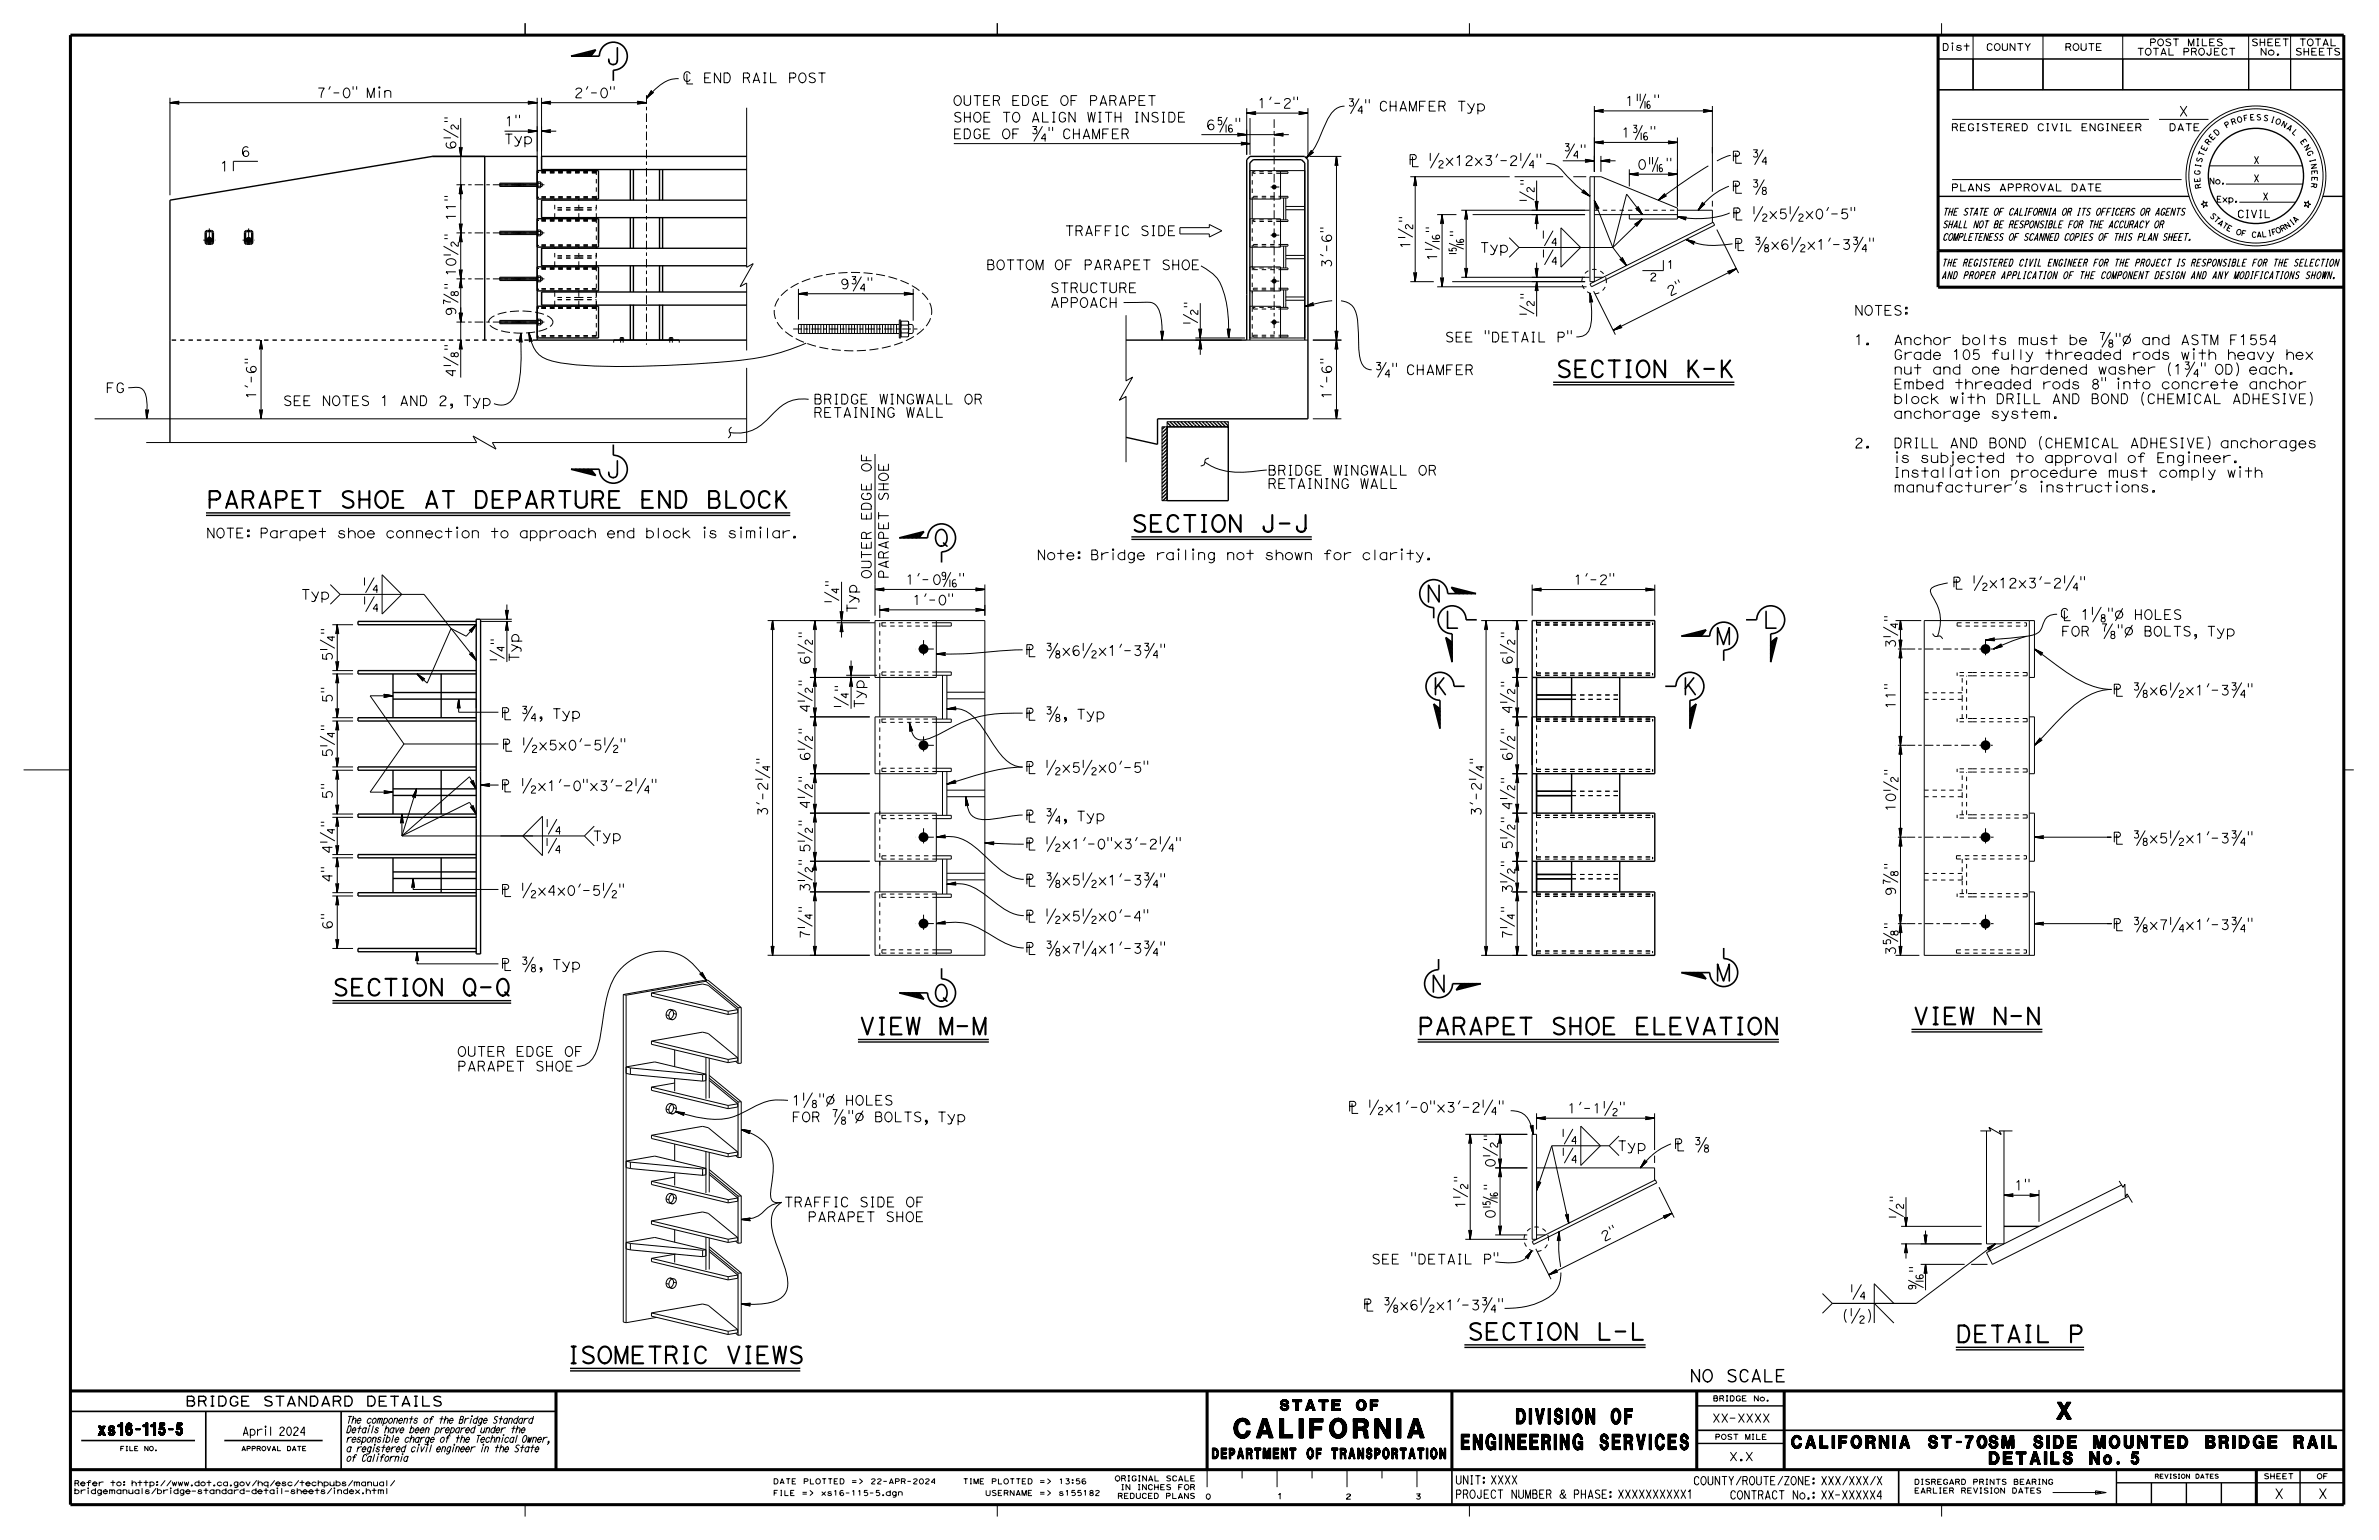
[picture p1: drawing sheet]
<svg xmlns="http://www.w3.org/2000/svg" width="432mm" height="279mm" viewBox="0 0 432 279" stroke-linecap="round" stroke-linejoin="round" font-family="sans-serif">
<defs><g id="words">
<text font-size="3.5" x="224" y="260.9">CALIFORNIA</text>
<g font-size="3">
<text x="109.9" y="11.7">J</text>
<text x="282.4" y="68.4">SECTION K-K</text>
<text x="109.9" y="86.6">J</text>
<text x="37.5" y="92.1">PARAPET SHOE AT DEPARTURE END BLOCK</text>
<text x="169.4" y="99.1">Q</text>
<text x="205.3" y="96.5">SECTION J-J</text>
<text x="258.7" y="109.2">N</text>
<text x="262.1" y="114">L</text>
<text x="319.9" y="114">L</text>
<text x="311.3" y="116.9">M</text>
<text x="259.9" y="126">K</text>
<text x="305.2" y="126">K</text>
<text x="259.6" y="180">N</text>
<text x="311.3" y="178">M</text>
<text x="60.3" y="180.6">SECTION Q-Q</text>
<text x="169.4" y="181.7">Q</text>
<text x="347.2" y="185.8">VIEW N-N</text>
<text x="155.9" y="187.7">VIEW M-M</text>
<text x="257.3" y="187.7">PARAPET SHOE ELEVATION</text>
<text x="266.3" y="243.1">SECTION L-L</text>
<text x="355" y="243.5">DETAIL P</text>
<text x="103" y="247.3">ISOMETRIC VIEWS</text>
<text x="373.3" y="257.5">X</text>
</g>
<g font-size="2.8">
<text x="265.2" y="263">ENGINEERING SERVICES</text>
<text x="275.2" y="258.3">DIVISION OF</text>
</g>
<g font-size="2.3">
<text x="325.2" y="262.8">CALIFORNIA ST-70SM SIDE MOUNTED BRIDGE RAIL</text>
<text x="361" y="265.7">DETAILS No. 5</text>
</g>
<g font-size="2.2">
<text x="306.6" y="250.7">NO SCALE</text>
<text x="17.8" y="260.4">xs16-115-5</text>
</g>
<g font-size="1.9">
<text x="232.3" y="255.9">STATE OF</text>
<text x="220" y="264.7">DEPARTMENT OF TRANSPORTATION</text>
</g>
<g font-size="1.8">
<text x="57.4" y="17.7">7'-0&quot; Min</text>
<text x="104.2" y="17.7">2'-0&quot;</text>
<text x="91.6" y="22.9">1&quot;</text>
<text x="172.9" y="22.1">SHOE TO ALIGN WITH INSIDE</text>
<text x="172.9" y="19.1">OUTER EDGE OF PARAPET</text>
<text x="218.9" y="23.5">6?&quot;</text>
<text x="228.2" y="19.6">1'-2&quot;</text>
<text x="244.5" y="20.1">¾&quot; CHAMFER Typ</text>
<text x="294.9" y="19.2">1?&quot;</text>
<text x="395.4" y="21.1">X</text>
<text x="43.7" y="28.4">6</text>
<text x="82.7" y="27.2" transform="rotate(-90 82.7 27.2)">6½</text>
<text x="91.4" y="26.1">Typ</text>
<text x="172.9" y="25.2">EDGE OF ¾&quot; CHAMFER</text>
<text x="294.2" y="24.9">1?&quot;</text>
<text x="314.3" y="29.4">Â ¾</text>
<text x="39.9" y="31">1</text>
<text x="255.7" y="30">Â ½x12x3'-2¼&quot;</text>
<text x="314.3" y="34.8">Â ?</text>
<text x="82.7" y="40.1" transform="rotate(-90 82.7 40.1)">11&quot;</text>
<text x="314.4" y="39.7">Â ½x5½x0'-5&quot;</text>
<text x="193.2" y="42.8">TRAFFIC SIDE</text>
<text x="256" y="45.3" transform="rotate(-90 256 45.3)">1½</text>
<text x="260.9" y="47.4" transform="rotate(-90 260.9 47.4)">1?</text>
<text x="268.6" y="45.8">Typ</text>
<text x="314.8" y="45.3">Â ?x6½x1'-3¾&quot;</text>
<text x="82.7" y="52.6" transform="rotate(-90 82.7 52.6)">&quot; 10½</text>
<text x="152.4" y="52.4">9¾&quot;</text>
<text x="179" y="48.9">BOTTOM OF PARAPET SHOE</text>
<text x="190.6" y="53.1">STRUCTURE</text>
<text x="241.7" y="48.7" transform="rotate(-90 241.7 48.7)">3'-6&quot;</text>
<text x="303.1" y="53.8" transform="rotate(-27 303.1 53.8)">2 &quot;</text>
<text x="82.7" y="57.4" transform="rotate(-90 82.7 57.4)">9?</text>
<text x="190.6" y="55.8">APPOACH</text>
<text x="336.5" y="57.2">NOTES:</text>
<text x="262.2" y="62">SEE &quot;DETAIL P&quot;</text>
<text x="336.5" y="62.5">1.</text>
<text x="343.7" y="65.2">Grade 105 fully threaded rods with heavy hex</text>
<text x="343.7" y="62.5">Anchor bolts must be ?&quot;Ø and ASTM F1554</text>
<text x="19.2" y="71.2">FG</text>
<text x="249.4" y="68">¾&quot; CHAMFER</text>
<text x="343.7" y="70.6">Embed threaded rods 8&quot; into concrete anchor</text>
<text x="343.7" y="67.9">nut and one hardened washer (1¾&quot; OD) each.</text>
<text x="46.5" y="72.5" transform="rotate(-90 46.5 72.5)">1'-6&quot;</text>
<text x="51.3" y="73.6">SEE NOTES 1 AND 2, Typ</text>
<text x="147.6" y="75.7">RETAINING WALL</text>
<text x="147.6" y="73.3">BRIDGE WINGWALL OR</text>
<text x="241.7" y="72.5" transform="rotate(-90 241.7 72.5)">1'-6&quot;</text>
<text x="343.7" y="75.9">anchorage system.</text>
<text x="343.7" y="73.2">block with DRILL AND BOND (CHEMICAL ADHESIVE)</text>
<text x="336.5" y="81.3">2.</text>
<text x="343.7" y="83.9">is subjected to approval of Engineer.</text>
<text x="343.7" y="81.3">DRILL AND BOND (CHEMICAL ADHESIVE) anchorages</text>
<text x="158.1" y="85.7" transform="rotate(-90 158.1 85.7)">OF</text>
<text x="230" y="88.6">RETAINING WALL</text>
<text x="230" y="86.2">BRIDGE WINGWALL OR</text>
<text x="343.7" y="89.3">manufacturer's instructions.</text>
<text x="343.7" y="86.6">Installation procedure must comply with</text>
<text x="158.1" y="94.5" transform="rotate(-90 158.1 94.5)">EDGE</text>
<text x="161.2" y="91" transform="rotate(-90 161.2 91)">SHOE</text>
<text x="37.4" y="97.6">NOTE: Parapet shoe connection to approach end block is similar.</text>
<text x="188.1" y="101.6">Note: Bridge railing not shown for clarity.</text>
<text x="158.1" y="105" transform="rotate(-90 158.1 105)">OUTER</text>
<text x="161.2" y="105" transform="rotate(-90 161.2 105)">PARAPET</text>
<text x="285.6" y="106.1">1'-2&quot;</text>
<text x="354.4" y="106.7">Â ½x12x3'-2¼&quot;</text>
<text x="54.6" y="108.7">Typ</text>
<text x="155.5" y="111.2" transform="rotate(-90 155.5 111.2)">Typ</text>
<text x="165.6" y="109.8">1'-0&quot;</text>
<text x="186.1" y="118.9">Â ?x6½x1'-3¾&quot;</text>
<text x="374.1" y="115.4">FOR ?&quot;Ø BOLTS, Typ</text>
<text x="60.3" y="120" transform="rotate(-90 60.3 120)">5¼</text>
<text x="94.2" y="120.1" transform="rotate(-90 94.2 120.1)">Typ</text>
<text x="147" y="120.6" transform="rotate(-90 147 120.6)">6½</text>
<text x="274.5" y="120.6" transform="rotate(-90 274.5 120.6)">6½</text>
<text x="60.3" y="127.6" transform="rotate(-90 60.3 127.6)">5&quot;</text>
<text x="90.9" y="130.4">Â ¾, Typ</text>
<text x="156.8" y="128.6" transform="rotate(-90 156.8 128.6)">Typ</text>
<text x="186.1" y="130.5">Â ?, Typ</text>
<text x="344.1" y="128.7" transform="rotate(-90 344.1 128.7)">11&quot;</text>
<text x="383.5" y="126.1">Â ?x6½x1'-3¾&quot;</text>
<text x="60.3" y="137.5" transform="rotate(-90 60.3 137.5)">5¼</text>
<text x="91.1" y="136.1">Â ½x5x0'-5½&quot;</text>
<text x="90.9" y="143.5">Â ½x1'-0&quot;x3'-2¼&quot;</text>
<text x="147" y="138.1" transform="rotate(-90 147 138.1)">6½</text>
<text x="186.1" y="140.1">Â ½x5½x0'-5&quot;</text>
<text x="274.5" y="138.1" transform="rotate(-90 274.5 138.1)">6½</text>
<text x="60.3" y="145.1" transform="rotate(-90 60.3 145.1)">5&quot;</text>
<text x="139.3" y="148.1" transform="rotate(-90 139.3 148.1)">3'-2¼</text>
<text x="186.1" y="148.9">Â ¾, Typ</text>
<text x="268.8" y="148.2" transform="rotate(-90 268.8 148.2)">3'-2¼</text>
<text x="344.1" y="147.3" transform="rotate(-90 344.1 147.3)">10½</text>
<text x="107.5" y="152.6">Typ</text>
<text x="186.1" y="154">Â ½x1'-0&quot;x3'-2¼&quot;</text>
<text x="274.5" y="154.2" transform="rotate(-90 274.5 154.2)">5½</text>
<text x="383.5" y="152.9">Â ?x5½x1'-3¾&quot;</text>
<text x="147" y="161.9" transform="rotate(-90 147 161.9)">3½</text>
<text x="147" y="157.1" transform="rotate(-90 147 157.1)">&quot; 5½</text>
<text x="186.1" y="160.6">Â ?x5½x1'-3¾&quot;</text>
<text x="90.9" y="162.4">Â ½x4x0'-5½&quot;</text>
<text x="186.1" y="167.1">Â ½x5½x0'-4&quot;</text>
<text x="274.5" y="162.2" transform="rotate(-90 274.5 162.2)">3½</text>
<text x="344.1" y="162.6" transform="rotate(-90 344.1 162.6)">9?</text>
<text x="60.3" y="168.7" transform="rotate(-90 60.3 168.7)">6&quot;</text>
<text x="147" y="170.5" transform="rotate(-90 147 170.5)">7¼</text>
<text x="186.1" y="173">Â ?x7¼x1'-3¾&quot;</text>
<text x="274.5" y="170.5" transform="rotate(-90 274.5 170.5)">7¼</text>
<text x="344.1" y="173.4" transform="rotate(-90 344.1 173.4)">3?</text>
<text x="383.5" y="168.6">Â ?x7¼x1'-3¾&quot;</text>
<text x="90.9" y="175.9">Â ?, Typ</text>
<text x="83" y="191.6">OUTER EDGE OF</text>
<text x="83" y="194.3">PARAPET SHOE</text>
<text x="143.7" y="203.5">FOR ?&quot;Ø BOLTS, Typ</text>
<text x="143.7" y="200.5">1?&quot;Ø HOLES</text>
<text x="244.7" y="201.8">Â ½x1'-0&quot;x3'-2¼&quot;</text>
<text x="293.5" y="208.8">Typ</text>
<text x="303.8" y="208.6">Â ?</text>
<text x="365.5" y="216">1&quot;</text>
<text x="142.3" y="219">TRAFFIC SIDE OF</text>
<text x="146.6" y="221.6">PARAPET SHOE</text>
<text x="266" y="219.4" transform="rotate(-90 266 219.4)">1½</text>
<text x="291.1" y="225.3" transform="rotate(-27 291.1 225.3)">2 &quot;</text>
<text x="248.9" y="229.3">SEE &quot;DETAIL P&quot;</text>
<text x="247.4" y="237.7">Â ?x6½x1'-3¾&quot;</text>
<text x="33.6" y="255.1">BRIDGE STANDARD DETAILS</text>
<text x="412.8" y="271.9">X</text>
<text x="420.7" y="271.9">X</text>
</g>
<g font-size="1.5">
<text x="44" y="260.4">April 2024</text>
<text x="310.7" y="258">XX-XXXX</text>
<text x="264.1" y="269.3">UNIT: XXXX</text>
<text x="307.3" y="269.4">COUNTY/ROUTE/ZONE: XXX/XXX/X</text>
<text x="313.8" y="265">X.X</text>
<text x="264.1" y="271.8">PROJECT NUMBER &amp; PHASE: XXXXXXXXXX1</text>
<text x="313.9" y="272">CONTRACT No.: XX-XXXXX4</text>
</g>
<g font-size="1.4">
<text x="406" y="39.5">CIVIL</text>
<text x="299.4" y="51">2</text>
<text x="302.5" y="48.7">1</text>
</g>
<g font-size="1.3">
<text x="354.1" y="23.7">REGISTERED CIVIL ENGINEER</text>
<text x="393.6" y="23.7">DATE</text>
<text x="409" y="29.7">X</text>
<text x="354.1" y="34.7">PLANS APPROVAL DATE</text>
<text x="409" y="33">X</text>
<text x="352.5" y="41.3">SHALL NOT BE RESPONSIBLE FOR THE ACCURACY OR</text>
<text x="352.5" y="39.1">THE STATE OF CALIFORNIA OR ITS OFFICERS OR AGENTS</text>
<text x="410.7" y="36.3">X</text>
<text x="352.5" y="43.6">COMPLETENESS OF SCANNED COPIES OF THIS PLAN SHEET.</text>
<text x="352.4" y="50.6">AND PROPER APPLICATION OF THE COMPONENT DESIGN AND ANY MODIFICATIONS SHOWN.</text>
<text x="352.4" y="48.3">THE REGISTERED CIVIL ENGINEER FOR THE PROJECT IS RESPONSIBLE FOR THE SELECTION</text>
<text x="62.8" y="263.4">a registered civil engineer in the State</text>
<text x="62.8" y="261.7">responsible charge of the Technical Owner,</text>
<text x="62.8" y="260">Details have been prepared under the</text>
<text x="62.8" y="258.2">The components of the Bridge Standard</text>
<text x="62.8" y="265.1">of California</text>
</g>
<g font-size="1.2">
<text x="352.5" y="9.2">Dist</text>
<text x="360.4" y="9.2">COUNTY</text>
<text x="374.7" y="9.2">ROUTE</text>
<text x="387.8" y="10">TOTAL PROJECT</text>
<text x="390.1" y="8.3">POST MILES</text>
<text x="408.6" y="8.3">SHEET</text>
<text x="410.2" y="10">No.</text>
<text x="416.5" y="10">SHEETS</text>
<text x="417.3" y="8.3">TOTAL</text>
</g>
<g font-size="1.1">
<text x="400.9" y="33.4">No.</text>
<text x="402.3" y="36.7">Exp.</text>
</g>
<g font-size="1">
<text x="404.1" y="23.3" transform="rotate(-31 404.1 23.3)">P</text>
<text x="405.1" y="22.7" transform="rotate(-20 405.1 22.7)">R</text>
<text x="406.1" y="22.3" transform="rotate(-15 406.1 22.3)">O</text>
<text x="407.3" y="22" transform="rotate(-10 407.3 22)">F</text>
<text x="408.4" y="21.8" transform="rotate(-4 408.4 21.8)">E</text>
<text x="409.5" y="21.8" transform="rotate(1 409.5 21.8)">S</text>
<text x="410.7" y="21.8" transform="rotate(12 410.7 21.8)">S</text>
<text x="412" y="22.1" transform="rotate(17 412 22.1)">I</text>
<text x="412.9" y="22.3" transform="rotate(22 412.9 22.3)">O</text>
<text x="413.9" y="22.8" transform="rotate(28 413.9 22.8)">N</text>
<text x="414.9" y="23.3" transform="rotate(33 414.9 23.3)">A</text>
<text x="399.6" y="29.6" transform="rotate(-74 399.6 29.6)">S</text>
<text x="399.9" y="28.5" transform="rotate(-69 399.9 28.5)">T</text>
<text x="400.3" y="27.5" transform="rotate(-63 400.3 27.5)">E</text>
<text x="400.9" y="26.4" transform="rotate(-53 400.9 26.4)">R</text>
<text x="401.5" y="25.5" transform="rotate(-47 401.5 25.5)">E</text>
<text x="402.3" y="24.7" transform="rotate(-42 402.3 24.7)">D</text>
<text x="415.9" y="24" transform="rotate(44 415.9 24)">L</text>
<text x="417.4" y="25.6" transform="rotate(55 417.4 25.6)">E</text>
<text x="418.1" y="26.6" transform="rotate(60 418.1 26.6)">N</text>
<text x="418.6" y="27.6" transform="rotate(65 418.6 27.6)">G</text>
<text x="419.2" y="28.9" transform="rotate(76 419.2 28.9)">I</text>
<text x="419.4" y="29.8" transform="rotate(81 419.4 29.8)">N</text>
<text x="399.3" y="31.8" transform="rotate(-85 399.3 31.8)">G</text>
<text x="399.4" y="33.1" transform="rotate(-96 399.4 33.1)">E</text>
<text x="399.4" y="30.5" transform="rotate(-79 399.4 30.5)">I</text>
<text x="399.6" y="34.2" transform="rotate(-101 399.6 34.2)">R</text>
<text x="419.5" y="33.1" transform="rotate(98 419.5 33.1)">R</text>
<text x="419.6" y="30.9" transform="rotate(87 419.6 30.9)">E</text>
<text x="419.6" y="32" transform="rotate(92 419.6 32)">E</text>
<text x="401" y="39.2" transform="rotate(46 401 39.2)">S</text>
<text x="401.7" y="39.9" transform="rotate(41 401.7 39.9)">T</text>
<text x="402.4" y="40.6" transform="rotate(37 402.4 40.6)">A</text>
<text x="403.2" y="41.1" transform="rotate(32 403.2 41.1)">T</text>
<text x="404" y="41.7" transform="rotate(27 404 41.7)">E</text>
<text x="415" y="41.6" transform="rotate(-34 415 41.6)">N</text>
<text x="416" y="40.9" transform="rotate(-38 416 40.9)">I</text>
<text x="416.6" y="40.5" transform="rotate(-43 416.6 40.5)">A</text>
<text x="405.7" y="42.4" transform="rotate(18 405.7 42.4)">O</text>
<text x="406.7" y="42.7" transform="rotate(13 406.7 42.7)">F</text>
<text x="408.6" y="43" transform="rotate(4 408.6 43)">C</text>
<text x="409.6" y="43.1" transform="rotate(-1 409.6 43.1)">A</text>
<text x="410.5" y="43" transform="rotate(-6 410.5 43)">L</text>
<text x="411.7" y="42.9" transform="rotate(-10 411.7 42.9)">I</text>
<text x="412.4" y="42.7" transform="rotate(-15 412.4 42.7)">F</text>
<text x="413.3" y="42.4" transform="rotate(-24 413.3 42.4)">O</text>
<text x="414.2" y="42.1" transform="rotate(-29 414.2 42.1)">R</text>
<text x="310.9" y="254.2">BRIDGE No.</text>
<text x="311.2" y="261.2">POST MILE</text>
<text x="13.4" y="269.6">Refer to: http://www.dot.ca.gov/hq/esc/techpubs/manual/</text>
<text x="140.3" y="269.2">DATE PLOTTED =&gt;</text>
<text x="158" y="269.2">22-APR-2024</text>
<text x="174.7" y="269.2">TIME PLOTTED =&gt;</text>
<text x="192.1" y="269.2">13:56</text>
<text x="202.3" y="268.7">ORIGINAL SCALE</text>
<text x="347.4" y="269.3">DISREGARD PRINTS BEARING</text>
<text x="410.8" y="268.3">SHEET</text>
<text x="420.5" y="268.3">OF</text>
<text x="13.4" y="271">bridgemanuals/bridge-standard-detail-sheets/index.html</text>
<text x="140.3" y="271.3">FILE =&gt;</text>
<text x="149" y="271.3">xs16-115-5.dgn</text>
<text x="178.8" y="271.3">USERNAME =&gt;</text>
<text x="192.1" y="271.3">s155182</text>
<text x="202.8" y="271.9">REDUCED PLANS</text>
<text x="203.4" y="270.3">IN INCHES FOR</text>
<text x="218.8" y="272">0</text>
<text x="231.8" y="271.9">1</text>
<text x="244.2" y="272">2</text>
<text x="256.9" y="272">3</text>
<text x="347.4" y="270.9">EARLIER REVISION DATES</text>
</g>
<g font-size=".8">
<text x="21.8" y="263.2">FILE NO.</text>
<text x="43.8" y="263.2">APPROVAL DATE</text>
<text x="391.1" y="268.2">REVISION DATES</text>
</g>
</g></defs>
<g fill="none" stroke="#000" stroke-width=".18">
<path d="M289.4 19.2v12M291 20l-1.6 .1M291 20l.1-.2-1.7 .3M291 20v.3M291 19.9l-1.6 .2M309.2 19.9l1.6 .2M309.2 20l1.6 .1M310.8 19.2v8.6M256 32.1h18M256.7 33.6h.3M256.9 32.1l-.3 1.6 .1-.1M256.9 32.1l-.2 1.6"/>
<path d="M256.9 32.1l.2 1.6M256.9 32.1l-.1 1.5M256.9 32.1l-.2 1.5M256.9 32.1l.2 1.6-.1-.1M256.9 32.1v19M256.9 32.1v1.5M256.9 32.1l.1 1.5M280.7 29.7a3.5 3.5 0 0 1 3.3 1.7l.5 .7a22.6 22.6 0 0 0 4.1 3.5M283.7 29.2h5.7M287.1 34.8l1.5 .8M287.2 34.8l-.1 .1 1.5 .7M287.2 34.8l1.4 .8"/>
<path d="M287.3 34.8l1.3 .8M287.4 34.7l1.2 .9M287.4 34.7l-.2 .1M287.4 34.6v-.2l1.2 1.2M287.4 34.6v.1M287.4 34.6l1.2 1M287.4 34.5l1.2 1.1M287.8 29l1.6 .2M287.8 29v.3M287.8 29l-.1-.1 1.7 .3M287.8 29.1l1.6 .1M289.4 29.2l-1.6 .2"/>
<path d="M289.4 29.2l-1.7 .3 .1-.2M289.4 25.8h15.1M289.4 25.8l1.5 .1M289.4 25.8l1.6 .2M289.4 20.1h21.4M289.4 20.1l1.5 .1M289.4 20.1l1.6 .2M289.4 29.2h-1.6M289.4 29.2l-1.6 .1M289.4 36.4l3.3 8.5M289.4 25.8l1.7 .3-.1-.1M289.4 20.1l1.7 .3-.1-.1"/>
<path d="M290.6 29.2l1.6 .3v-.2M290.6 29.2l1.6 .2M290.6 29.2h2.6M290.6 28.3v2.9M290.6 29.2h1.5M290.6 29.2l1.6 .1M290.9 25.8h-1.5M290.9 20.1h-1.5M291 25.7l-1.6 .1M291 25.7l.1-.1-1.7 .2M291 25.7v.3M291 25.6l-1.6 .2"/>
<path d="M292.1 29.1l-1.5 .1M292.2 29l-1.6 .2M292.2 29v-.1l-1.6 .3M292.2 29v.3M295.7 31.6l1.7 .3-.1-.2M295.7 31.6l1.7 .2M295.7 30.7v3.1M295.7 31.6h8.8M295.7 31.6l1.6 .1M297 37.8l1.1 1.1M297.1 37.8l1 1.1M297.2 37.7l.9 1.2"/>
<path d="M297.3 37.6v-.1l.8 1.4M297.3 37.6l-.1 .2h-.3l1.2 1.1M297.3 37.6l.8 1.3M297.3 31.5l-1.6 .1M297.3 37.5l.8 1.4M297.3 31.5l.1-.2-1.7 .3M297.3 31.5v.2M297.4 31.4l-1.7 .2M298.1 39.7l-5.4 5.2M298.1 38.9l-2.9-3.7-2.5 9.7M302.8 31.4l1.7 .2M302.8 25.6l1.7 .2"/>
<path d="M302.9 31.5v.2M302.9 31.5l-.1-.2 1.7 .3M302.9 25.7v.3M302.9 25.7l-.1-.1 1.7 .2M302.9 31.5l1.6 .1M302.9 25.7l1.6 .1M302.9 25.8h1.6M304.4 39.3l1.7 .1-.1 .1M304.4 39.3l1.6 .5M304.4 39.3l1.5 .4M304.4 39.3l1.7 .1M304.4 39.3l1.5 .3"/>
<path d="M304.4 39.3l1.6 .6M304.4 39.3l1.6 .3M304.4 39.3l1.6 .2M304.4 39.3l1.6 .6v-.1M304.5 31.6l-1.6 .1M304.5 25.8l-1.6 .2M304.5 25v12.5M304.5 31.6l-1.7 .2M304.5 31.6l-1.7 .3 .1-.2M304.5 25.8l-1.7 .2M304.5 25.8l-1.7 .3 .1-.1M304.5 25.8l-1.6 .1"/>
<path d="M305.9 39.6l.1 .2M306 39.5l-.1 .1M309.1 36.7l-.9 1.4M309.1 36.8v.2M309.1 36.8l-.1-.1-.8 1.4M309.1 36.8l-.9 1.3M309.1 36.9l-.9 1.2M309.1 37l-.9 1.1M309.1 37h.2M309.2 37l-1 1.1M309.3 20.1h1.5M309.3 37h.2l-1.3 1.1"/>
<path d="M309.3 37l-1.1 1.1M309.4 37l-1.2 1.1M310.1 30.1l-4 2.6-5.1 3.6M310.8 20.1l-1.7-.3 .2 .3-.1 .2M310.8 20.1l-1.6 .2M310.8 20.1l-1.7 .3 .1-.1M310.8 20.1l-1.5 .1M313.8 33.8a11.9 11.9 0 0 0-5.6 4.3M313.9 38.6a16.9 16.9 0 0 1-9.5 .7M256 51.1h4.2M256.7 49.5l.2 1.6M256.7 49.5h.3"/>
<path d="M256.7 49.5l-.1-.1 .3 1.7M256.8 49.6l.1 1.5M256.9 49.6v1.5M257 49.5l-.1 1.6M257 49.5l.1-.1-.2 1.7M257.1 49.5l-.2 1.6M278 51.1h9.7M278 50.3h9.7M278.7 48.7l.2 1.6M278.8 48.7h.2M278.8 48.7l.1 1.6M278.8 48.7l-.2-.1 .3 1.7"/>
<path d="M278.8 52.7h.2M278.8 48.8l.1 1.5M278.9 51.1l.1 1.5M278.9 51.1l.1 1.6M278.9 51.1l-.3 1.7 .2-.1M278.9 47.6v2.7M278.9 51.1v6.3M278.9 51.1l.2 1.6M278.9 51.1l-.1 1.5M278.9 51.1l-.1 1.6M278.9 51.1l.3 1.7-.2-.1M278.9 51.1l-.2 1.6"/>
<path d="M279 48.8l-.1 1.5M279 48.7l.2-.1-.3 1.7M279 48.7l-.1 1.6M279.1 48.7l-.2 1.6M280.3 44.9h12.4M289.3 52.8l3.9 7.9M292.7 44.9l2.5 3.3M294.1 47l1.1 1.2M294.1 59.3h.2M294.1 59.3l.1-.4-1.4 1M294.1 59.3l-1.3 .6M294.1 59.2l-1.3 .7"/>
<path d="M294.2 59.1l-1.4 .8M294.2 47h-.2l1.2 1.2M294.2 47l1 1.2M294.2 47h.1l.1-.3 .8 1.5M294.2 59l-1.4 .9M294.2 59.3l-1.4 .6M294.3 59.3l-1.5 .6M294.3 59.3l.1 .1-1.6 .5M294.3 59.4l-1.5 .5M294.4 46.9l.8 1.3M294.4 46.8l.8 1.4M301.9 47.2v1.9h-3.8"/>
<path d="M306 43.4l1.4 .6M306 43.4l1.5 .6M306 43.4l1.5 .5M306 43.4l1.7 .4-.3 .2M306 43.4l1.4 .8M306 43.4l1.4 .7M306 43.4l1.6 .5M306 43.4l1.4 1v-.4M306 43.4l1.4 .9M306 43.5a13.2 13.2 0 0 0 8.5 .7M310.9 40.3l.3 .6M311.6 41.6l4 7.9"/>
<path d="M315.2 48.7l-1.4 1M315.2 48.7l-1.5 .7M315.2 48.7l-1.4 1v-.3l-.1-.1M315.2 48.7l-1.5 .6M315.2 48.7l-22.4 11.2M315.2 48.7l-1.4 .9M315.2 48.7l-1.7 .5 .2 .1M315.2 48.7l-1.6 .6M315.2 48.7l-1.4 .8M77 107.8l9.4 12M85.3 118.6l1.1 1.2M85.3 114.4l.2 .1"/>
<path d="M85.3 118.6l-.1 .1 1.2 1.1M85.4 118.6l1 1.2M85.5 118.5l.9 1.3M85.6 118.5v-.2l.8 1.5M85.6 118.5l-.3 .1M85.6 118.5l.8 1.3M85.6 118.4l.8 1.4M86.4 113.3l-.9 1.2M86.4 113.3l-1.2 1.1M86.4 113.3l-.9 1.3M86.4 113.3l-1.3 1.1h.2M86.4 113.3l-1.8 2.1-2.7-1.4-4.4 9.9-1.8-1.6"/>
<path d="M86.4 113.3l-.8 1.5-.1-.3M86.4 113.3l-1.1 1.1M86.4 113.3l-1 1.2M86.4 113.3l-.9 1.4M87.3 112.7h5.6M87.3 112.3h5.6M91.8 110.7l.2 1.6M91.9 110.8h.2M91.9 110.8l.1 1.5M91.9 110.8l-.2-.1 .3 1.6M92 112.7l.2 1.7M92 112.7l-.1 1.6"/>
<path d="M92 112.7l.3 1.7-.2-.1M92 109.7v2.6M92 112.7v7.4M92 112.7l.1 1.6M92 112.7l-.3 1.7 .2-.1M92 112.7l-.2 1.7M92.1 110.8l-.1 1.5M92.1 114.3h-.2M92.1 110.8l.2-.1-.3 1.6M92.2 110.7l-.2 1.6M75.7 122.3l1.1 1.2M75.7 122.3l1.1 1"/>
<path d="M75.7 122.3l1.3 .9M75.7 122.3l1 1.3 .1-.2M75.7 122.3l1.2 1M75.7 122.3l1.4 .9h-.1M75.7 122.3l1.1 1.1M76.8 123.3v.1M77 123.2l-.2 .1M72.8 149.3h.3M72.9 151.7h23.8M73 147.7l.2 1.7-.1-.1M73 147.7l-.2 1.6M73 147.7l-.1 1.5"/>
<path d="M73 147.7l.2 1.6M73 147.7v1.5M73 147.7l-.3 1.7 .1-.1M73 147.7l.1 1.6M73 147.7l-.3 1.6M73 147.7l-.1 4M75 144.6l.3 .1M75.6 143.1l-.3 1.6M75.6 143.1l-2.7 8.6M75.6 143.1l-.2 1.7-.1-.1M75.6 143.1l-.6 1.5M75.6 143.1l-.5 1.5"/>
<path d="M75.6 143.1l-.7 1.5M75.6 143.1l-.4 1.5M75.6 143.1l-.8 1.5h.2M85.2 140.9l1.2 2.2M85.2 145.6l1.2 2.1M85.5 146.4l.9 1.3M85.5 141.8l.9 1.3M85.5 146.4h-.1l1 1.3M85.6 146.4l.8 1.3M85.6 141.8l.8 1.3M85.7 141.8l.7 1.3M85.7 141.8h-.3l1 1.3"/>
<path d="M85.7 146.3l.7 1.4M85.7 141.7l.7 1.4M85.8 146.2l.6 1.5M85.8 146.2l.1-.1 .5 1.6M85.8 146.2l-.3 .2M85.8 141.7l.1-.2 .5 1.6M85.8 141.7l-.1 .1M85.8 141.7l.6 1.4M85.8 141.6l.6 1.5M143 199.6a9.8 9.8 0 0 0-7 1.6 11.5 11.5 0 0 1-9.3 1.5l-4.1-1M122.6 201.7l1.6 .3M122.6 201.7l1.6 .2"/>
<path d="M122.6 201.7l1.5 .5M122.6 201.7l1.5 .6M122.6 201.7l1.7 .2-.1 .1M122.6 201.7l1.5 .3M122.6 201.7l1.5 .4M122.6 201.7l1.5 .7v-.1M124.1 202.1v.2M124.2 202l-.1 .1"/>
</g>
<path d="M291.6 51.1a2.23 2.23 0 0 0-3.3-2 2.23 2.23 0 0 0-.3 3.8 2.23 2.23 0 0 0 3.5-1.5l.1-.3" fill="none" stroke="#000" stroke-width=".18" stroke-dasharray=".8 .7" stroke-linecap="butt"/>
<path d="M284 40h1.5v.9h-1.5z" fill="#fff"/>
<g fill="none" stroke="#000" stroke-width=".18">
<path d="M30.8 17.7v17.7M30.8 18.6l1.6 .1M30.8 18.6l1.6 .2M30.8 18.6h66.7M30.8 18.6l1.7 .3-.1-.1M30.8 18.6l1.7 .2M32.4 18.6h-1.6M32.4 18.5l-1.6 .1M32.4 18.5l.1-.1-1.7 .2M32.4 18.5v.3M32.5 18.4l-1.7 .2M60 15.7l-.3 .6"/>
<path d="M64.1 15.6v.7M64.7 15.6v.7M68.8 16.5v1.2M95.3 4.2v2.2M95.9 18.4l1.6 .2M95.9 18.5v.3M95.9 18.5l-.1-.1 1.7 .2M95.9 18.5l1.6 .1M96 18.6h1.5M97.5 18.6l-1.5 .1M97.5 18.6l-1.6 .2M97.5 17.7v10.7"/>
<path d="M97.5 18.6l-1.7 .3 .1-.1M98.3 18.6l1.7 .3-.1-.1M98.3 18.6l1.6 .2M98.3 17.7v13.1M98.3 18.6h19M98.3 18.6l1.5 .1M99.8 18.6h-1.5M99.9 18.5l-1.6 .1M99.9 18.5l.1-.1-1.7 .2M99.9 18.5v.3M99.9 18.4l-1.6 .2M106.7 15.7l-.3 .6"/>
<path d="M110.8 15.6v.7M111.5 15.6v.7M115.7 18.4l1.6 .2M115.7 18.5l1.6 .1M115.7 18.5v.3M115.7 18.5v-.1l1.6 .2M115.8 18.6h1.5M117.3 18.6l-1.5 .1M117.3 18.6l-1.6 .2M117.3 18.6l-1.6 .3v-.1M118.3 16.5l-1 1.3M118.3 16.6v.1"/>
<path d="M118.3 16.6l-.1-.2-.9 1.4M118.3 16.6l-1 1.2M118.3 16.7l-1 1.1M118.3 16.7h.2M118.4 16.7l-1.1 1.1M118.5 16.7l-1.2 1.1M118.5 16.7l.1 .1-1.3 1M118.6 16.7l-1.3 1.1M123.2 14.3h-.4a5.3 5.3 0 0 0-3.6 1.6l-1.9 1.9M124.7 13.5v1.7h1M125.2 13.4a.6 .6 0 0 0-.7-.3 .6 .6 0 0 0-.4 .7 .67 .67 0 0 0 .2 .8 .67 .67 0 0 0 .8 .1l.1-.3M127.9 14.1h.7"/>
<path d="M128.9 13.2h-1v1.8h1.1M130.8 13.2v1.8l-1.1-1.8v1.8M131.4 13.2h.6a1 1 0 0 1 0 1.8h-.6zM134.9 14.1h.8l.4 .9M135.5 19.5v29l1.2-.7-2.4 4.2 1.2-.7v12.3M135.7 14.1a.44 .44 0 0 0 .4-.4 .44 .44 0 0 0-.4-.5h-.8v1.8M136.7 15l.6-1.8 .6 1.8M136.8 14.6h.9M138.6 13.2h.4M138.6 15h.4M138.8 13.2v1.8M139.9 13.2v1.8h1"/>
<path d="M143.3 14.1h.7a.45 .45 0 0 0 .4-.4 .45 .45 0 0 0-.3-.5h-.8v1.8M145.2 13.4a.66 .66 0 0 1 .8 0 .66 .66 0 0 1 .3 .7 .7 .7 0 0 1-.7 .9 .7 .7 0 0 1-.6-.9zM147.9 13.4a.58 .58 0 0 0-.6-.2 .58 .58 0 0 0-.4 .6l.5 .3a.47 .47 0 0 1 .6 .3 .47 .47 0 0 1-.3 .6h-.4l-.4-.2M148.6 13.2h1.2M149.2 13.2v1.8M181 4.2v2.2M226.3 19.6v8.5M230.7 17.6l-.3 .5M234.9 17.5v.7M235.5 17.5v.7M237.4 19.6v8.5M244 19.3a3.5 3.5 0 0 0-3.1 2.4l-.8 1.8a12 12 0 0 1-3 5.2"/>
<path d="M244.9 17.9h.7l-.2 .4-.2 .1a.43 .43 0 0 1 .5 .6 .43 .43 0 0 1-.8 .1M246.7 17.9l-1.6 2.7M247.9 18.1v.6M248.5 18.1v.6M266.7 4.2v2.2M297.2 17v1.3M297.7 17v1.3M298.6 18.4v1.3M298.7 17l-1 2.7M299.4 18.4h-.1a.81 .81 0 0 0-.1 1.3 .34 .34 0 0 0 .3-.4 .34 .34 0 0 0-.4-.3l-.1 .4M300.4 17.1v.7M301 17.1v.7"/>
<path d="M351.8 10.7h6.3v5.6h-6.3zM351.8 10.7h73.6M352.4 4.2v2.2M354.4 8.3v.9M358.1 10.7h12.7v5.6h-12.7zM358.1 6.4v9.9M370.8 6.4v9.9M370.8 10.7h14.5v5.6h-14.5zM385.3 10.7h22.8v5.6h-22.8zM385.3 6.4v9.9M408.1 6.4v9.9M408.1 10.7h7.7v5.6h-7.7z"/>
<path d="M415.8 6.4v9.9M415.8 10.7h9.6v5.6h-9.6zM46.8 29.3h-4.4v1.8M80.5 25h1.3M80.5 23.4l2.7 1.5M80.6 35.6h.7M80.6 36.3h.7M80.6 21.4h.7M80.6 22h.7M83.2 22.7v.7h-.3l-.6-.7a.37 .37 0 0 0-.5 .3 .37 .37 0 0 0 .3 .4M83.4 26.7l.2 1.7M83.5 26.8l.1 1.6"/>
<path d="M83.5 26.8l-.2-.1 .3 1.7M83.6 26.8v1.6M83.6 21.4v47.1M83.6 33.5l.2 1.7M83.6 33.5v1.6M83.6 33.5l-.1 1.6M83.6 33.5l.3 1.7-.1-.1M83.6 33.5l.1 1.6M83.6 33.5l-.3 1.7 .2-.1M83.6 33.5l.2 1.6M83.6 33.5l-.2 1.7M83.7 26.8l-.1 1.6"/>
<path d="M83.8 35.1h-.3M83.8 26.8l-.2 1.6M83.8 26.8h-.3M83.8 26.8l.1-.1-.3 1.7M83.8 26.7l-.2 1.7M90.9 33.2v.6M91.1 33.2v.6M91.3 33.2v.6M91.5 33.2v.6M91.6 23.8h5.9M91.7 33.2v.6M91.8 33.2v.6"/>
<path d="M92 33.2v.6M92.2 33.2v.6M92.4 33.2v.6M92.6 33.2v.6M92.8 33.2v.6M93 33.2v.6M93.2 33.2v.6M93.4 33.2v.6M93.5 33.2v.6M93.6 20.8v.6M93.7 33.2v.6M93.9 33.2v.6"/>
<path d="M94.1 33.2v.6M94.3 20.8v.6M94.3 33.2v.6M94.5 33.2v.6M94.7 33.2v.6M94.9 33.2v.6M95.1 33.2v.6M95.2 33.2v.6M95.4 33.2v.6M95.6 33.2v.6M95.8 33.2v.6M95.9 23.6l1.6 .2"/>
<path d="M95.9 23.7l1.6 .1M95.9 23.7v.2M95.9 23.7l-.1-.2 1.7 .3M96 23.7l1.5 .1M96 33.2v.6M96.2 33.2v.6M96.4 33.2v.6M96.6 33.2v.6M96.8 33.2v.6M96.9 33.2v.6M97.1 33.2v.6M97.3 33.2v.6"/>
<path d="M97.5 23.8l-1.6 .2M97.5 23.8l-1.7 .3 .1-.2M97.5 23.8l-1.5 .1M97.5 23.8l-1.6 .1M97.5 33.2h-6.8v.6h6.8M97.5 32.9h.1v1.2h-.1zM97.6 34v.1M97.6 33v.1M97.6 33.3h.5M97.6 34.1h.5M97.6 33.3v.5M97.6 33v.3"/>
<path d="M97.6 33.8v.3M97.6 33h.5M97.6 33.8h.5M98.1 33v1.1M98.1 33.3v.5M98.1 33v.3M98.1 33.8v.3M98.1 33.2l.3 .1v.5h-.3M98.3 23.8l1.7 .3-.1-.2M98.3 23.8l1.6 .2M98.3 23.8h2.7M98.3 36.3v3.2"/>
<path d="M98.3 23.8l1.5 .1M98.3 23.8l1.6 .1M99.8 23.7l-1.5 .1M99.9 23.7l-1.6 .1M99.9 23.7l.1-.2-1.7 .3M99.9 23.7v.2M99.9 23.6l-1.6 .2M173.1 26.1h53.8M187.5 23h.7l-.3 .3-.2 .1a.43 .43 0 0 1 .5 .6 .43 .43 0 0 1-.7 .1M189.2 23l-1.5 2.6M189.8 25.2h-.8l.6-.9 .1 1.3M190.4 23.1v.6"/>
<path d="M191.1 23.1v.6M218.1 24.4h15.8M221.7 21.3h-.6v.6a.42 .42 0 0 1 .6 .1 .42 .42 0 0 1-.1 .6h-.3l-.2-.1M222.5 22.7v1.3M222.7 21.3l-1.3 2.7M223.6 22.7h-.3a.83 .83 0 0 0 0 1.3l.3-.1a.35 .35 0 0 0 0-.5 .35 .35 0 0 0-.5 0l-.1 .3M224.4 21.4v.7M224.7 24.2l1.6 .2M224.7 24.3l1.6 .1M224.7 24.4h1.6M225 21.4v.7M225.2 25.8l1.7 .3"/>
<path d="M225.3 25.8l1.6 .3M225.3 25.9l1.6 .2M225.3 26l1.6 .1M226.3 24.4l-1.6 .1M226.3 20.5h11.1M226.3 20.5l1.5 .1M226.3 20.5l1.6 .2M226.3 20.5l1.7 .3-.1-.1M226.3 24.4l-1.7 .3 .1-.1M226.3 24.4l-1.6 .2M226.3 24.4l-1.7-.3 .2 .3-.1 .2M226.9 39.7h5.5v5.1h-5.5z"/>
<path d="M226.9 26.1l-1.6 .1M226.9 26.1h-1.6M226.9 21.4v6.7M226.9 26.1l-1.7 .2M226.9 26.1l-1.6 .2M227.3 36.1v3.6M227.8 20.5h-1.5M227.9 20.4l-1.6 .1M227.9 20.4l.1-.2-1.7 .3M227.9 20.4v.3M227.9 20.3l-1.6 .2M231.3 24.4l1.6 .3v-.1"/>
<path d="M231.3 24.4l1.6 .2M231.3 24.4l1.5 .1M232.4 31.2h1.4v.3h-1.3M232.4 39.9h1.4v.3h-1.3M232.4 31v5.1h-5.5v-5.1h9.9v30.3h-9.9v-5.7h5.5v5.7M232.5 35.6h1.3v.3h-1.3M232.8 24.4h-1.5M232.9 24.3v-.2l-1.6 .3M232.9 24.3l-1.6 .1M232.9 24.3v.3M232.9 24.2l-1.6 .2M233 35.9v4"/>
<path d="M233.4 35.9v4M233.4 37.5h3.4M233.4 38.1h3.4M235.8 20.3l1.6 .2M235.8 20.4l1.6 .1M235.8 20.4l.1 .1-.2 .3 1.7-.3M235.8 20.4l-.1-.2 1.7 .3M235.8 20.5h1.6M237.4 20.5l-1.6 .1M237.4 20.5l-1.6 .2M237.7 28.4h5.8M238 27.3l-.9 1.4"/>
<path d="M238.1 27.4l-1 1.3M238.1 27.4l-.1-.1-.9 1.4M238.1 27.4v.2M238.1 27.5l-1 1.2M238.1 27.6h.2M238.1 27.6l-1 1.1M238.2 27.6l-1.1 1.1M238.3 27.6h.1l-1.3 1.1M238.3 27.6l-1.2 1.1M238.4 27.6l-1.3 1.1M242.4 30h.3M242.6 28.4v47.6"/>
<path d="M242.6 28.4l.2 1.6M242.6 28.4l-.1 1.5M242.6 28.4l-.2 1.6M242.6 28.4l.3 1.7-.2-.1M242.6 28.4v1.5M242.6 28.4l-.3 1.7 .1-.1M242.6 28.4l.1 1.6M247.3 20.1h-.8l.6-.8 .1 1.3M253.9 39.5h.6M259.6 27.8v1.3M260.9 38.9h3.5M261.2 29.4a.37 .37 0 0 1 .4-.2 .37 .37 0 0 1 .3 .4l-.7 .6v.3h.7"/>
<path d="M261.2 27.8l-1.5 2.7M261.7 38.9l-.2 1.7M261.7 38.9l.2 1.6M261.7 38.9l-.2 1.7 .1-.1M261.7 38.9l.3 1.7M261.7 38.9v1.6M261.7 38.9l-.1 1.6M261.7 38.9l.3 1.7-.1-.1M261.7 38.9v13.1M261.7 38.9l.1 1.6M265.2 38.1h23.3M266 39.7h.3"/>
<path d="M266.1 38.1l-.3 1.7 .2-.1M266.1 38.1l.2 1.6M266.1 38.1v12.2M266.1 38.1l.2 1.7M266.1 38.1l-.1 1.6M266.1 38.1l.3 1.7-.1-.1M266.1 38.1l-.2 1.7M266.1 38.1l.1 1.6M267.3 38.9h20.4M274.9 32.1h8.8M275.8 36.4h1.3M275.8 34.8l2.7 1.5"/>
<path d="M275.9 33.4h.6M275.9 32.8h.6M276 27.8v1.3M277.8 27.8l-1.5 2.7M278.4 30h-.8l.6-.9 .1 1.4M278.5 34v.8l-.3-.1-.6-.6a.37 .37 0 0 0-.5 .2 .37 .37 0 0 0 .3 .5M278.7 36.5l.2 1.6M278.8 36.6h.2M278.8 36.6l.1 1.5M278.8 36.6l-.2-.1 .3 1.6M278.9 38.9l.1 1.6M278.9 38.9l-.3 1.7 .2-.1"/>
<path d="M278.9 32.8v5.3M278.9 38.9v2.7M278.9 38.9l.2 1.7M278.9 38.9l-.1 1.6M278.9 38.9l.3 1.7-.2-.1M278.9 38.9l-.2 1.7M279 36.6l-.1 1.5M279 36.6l.2-.1-.3 1.6M279.1 36.5l-.2 1.6M284.1 26.1h.7l-.2 .3-.3 .1a.43 .43 0 0 1 .5 .6 .43 .43 0 0 1-.7 .1M285.6 32.1h2.3M285.8 26.1l-1.5 2.6"/>
<path d="M286.4 28.3h-.7l.5-.9 .1 1.3M287 26.2v.6M287.7 26.2v.6M289.4 36.4l.6 1.4M289.4 38.9h15.1M289.4 36.4l.9 1.4h-.2M289.4 36.4l.7 1.4M289.4 36.4l.4 1.5M289.4 36.4l.5 1.4M289.4 36.4l.8 1.4M289.4 32.1v19h-.8v-19h2l13.9 5.7v1.9h-8.8v-.8M289.4 36.4l.4 1.6"/>
<path d="M289.4 36.4l.3 1.6 .2-.2M289.9 37.8h.2M296.5 22.7h.6l-.2 .4-.2 .1a.4 .4 0 0 1 .4 .5 .4 .4 0 0 1-.6 .2M297.7 29.1a.6 .6 0 0 1 .7 0 .6 .6 0 0 1 .3 .7 .62 .62 0 0 1-.3 .8 .62 .62 0 0 1-.7-.1 1.19 1.19 0 0 1 0-1.4zM297.9 24.1v1.3M298.1 39.7l-1.4 1h.1M298.1 39.7l-1.1 1.2M298.1 39.7l-1.4 1M298.1 39.7l-1 1.4-.1-.2M298.1 39.7l-1.3 1M298.1 39.7l-1.2 1.1M298.1 39.7l-1.1 1.3"/>
<path d="M298.1 39.7l-1.1 1.1M298.1 22.7l-1.3 2.7M298.9 24.2l-.2-.1a.82 .82 0 0 0 0 1.3l.2-.1a.34 .34 0 0 0 .1-.5 .34 .34 0 0 0-.6 .1v.2M299.4 28.5v1.3M299.7 22.9v.6M299.9 28.5v1.3M300.3 22.9v.6M300.8 29.8v1.4M301 28.5l-1.1 2.7M301.7 29.9l-.2-.1a.81 .81 0 0 0-.1 1.4 .34 .34 0 0 0 .3-.4 .34 .34 0 0 0-.4-.3l-.1 .3M302.2 35.2l-1.2 1.1M302.2 35.3l-1.2 1"/>
<path d="M302.2 35.4l-1.2 .9M302.2 35.4l-.1-.3-1.1 1.2M302.2 35.4l.3 .1-1.5 .8M302.2 35.5l-1.2 .8M302.3 35.5l-1.3 .8M302.4 35.5l-1.4 .8M302.6 28.6v.6M303.3 28.6v.6M304.5 38.1h6.3v2.3M310.8 26.7v8.1M310.8 36.4v1.1M314.1 28.2l-1.2 .4-1.3 .6"/>
<path d="M318.3 27.2h.7l-.2 .4-.2 .1a.43 .43 0 0 1 .4 .5 .43 .43 0 0 1-.7 .2M318.3 32.6h.7l-.4 .5a.43 .43 0 0 1 .4 .6 .43 .43 0 0 1-.7 .1M318.4 37.5v1.3M319.9 39.1a.37 .37 0 0 1 .5-.3 .37 .37 0 0 1 .3 .5l-.7 .6-.1 .2h.8M319.9 37.5l-1.5 2.6M320 27.2l-1.5 2.6M320.2 34.6a.38 .38 0 0 0-.3 .5 .38 .38 0 0 0 .6 0 .38 .38 0 0 0-.2-.5l-.4-.2 .1-.4 .5 .1v.3l-.2 .2M320.2 32.6l-1.5 2.7M320.6 29.4h-.7l.5-.9 .1 1.3M324.9 37.5v1.3M326.5 39.1a.37 .37 0 0 1 .5-.3 .37 .37 0 0 1 .2 .5l-.6 .6-.1 .2h.8M326.5 37.5l-1.5 2.6"/>
<path d="M354.3 32.6h41.7M354.3 21.7h35.7M391.9 21.7h9M399.9 36.4l.3 .4 .4-.1-.2 .3 .2 .4-.4-.1-.3 .4v-.5l-.4-.1 .4-.2zM401 30.1h16.9M404 33.4h14M406.5 36.7h10.2M418.3 36.7l.4 .1 .3-.3v.4l.4 .2-.4 .1v.5l-.3-.4-.4 .1 .2-.4zM80.5 46.3h1.3M80.5 44.7l2.7 1.5M80.5 53.4l2.7 1.5M80.6 52.3h.7"/>
<path d="M80.6 51.6h.7M80.6 42.6h.7M80.6 43.3h.7M81.8 54.8a1.68 1.68 0 0 1-1.2-.4l-.1 .8M82.4 53.2l-.1-.2-.2-.1-.2 .1v.3v.2h.5a.42 .42 0 0 1 .4-.6 .42 .42 0 0 1 .3 .6l-.3 .1-.4-.3M83.2 43.9v.8l-.3-.1-.6-.6a.37 .37 0 0 0-.5 .2 .37 .37 0 0 0 .3 .5M83.4 56.8l.2 1.6M83.4 49l.2 1.6M83.4 40.6l.2 1.7M83.5 56.8l.1 1.6M83.5 56.8h-.2l.3 1.6M83.5 52.2h.3"/>
<path d="M83.5 49l.3 3.2M83.5 49l-.2-.1 .6 3.4-.1-.1M83.5 43.8h.3M83.5 40.7l.3 3.1M83.5 40.7l-.2-.1 .6 3.3-.1-.1M83.5 56.8h.3M83.5 49h.3M83.5 40.7h.3M83.6 56.9v1.5M83.6 49.1l.1 3M83.6 40.7l.1 3.1M83.6 50.6l.2 1.6"/>
<path d="M83.6 50.6l-.1 1.6M83.6 42.3l.2 1.6M83.6 42.3l-.1 1.5M83.6 50.6l-.2 1.6M83.6 42.3l-.2 1.6M83.7 56.9l-.1 1.5M83.7 49.1l-.1 3M83.7 40.7l-.1 3.1M83.8 56.8l-.2 1.6M83.8 49l-.2 1.6M83.8 40.7l-.2 1.6M83.8 56.8h.1l-.3 1.6"/>
<path d="M83.8 49l.1-.1-.6 3.4 .2-.1M83.8 40.7l.1-.1-.6 3.3 .2-.1M83.8 40.6l-.2 1.7M90.9 42v.6M90.9 50.3v.6M90.9 58.1v.6M91.1 42v.6M91.1 50.3v.6M91.1 58.1v.6M91.3 42v.6M91.3 50.3v.6M91.3 58.1v.6"/>
<path d="M91.5 42v.6M91.5 50.3v.6M91.5 58.1v.6M91.7 42v.6M91.7 50.3v.6M91.7 58.1v.6M91.8 42v.6M91.8 50.3v.6M91.8 58.1v.6M92 42v.6M92 50.3v.6M92 58.1v.6"/>
<path d="M92.2 42v.6M92.2 50.3v.6M92.2 58.1v.6M92.4 42v.6M92.4 50.3v.6M92.4 58.1v.6M92.6 42v.6M92.6 50.3v.6M92.6 58.1v.6M92.8 42v.6M92.8 50.3v.6M92.8 58.1v.6"/>
<path d="M93 42v.6M93 50.3v.6M93 58.1v.6M93.2 42v.6M93.2 50.3v.6M93.2 58.1v.6M93.4 42v.6M93.4 50.3v.6M93.4 58.1v.6M93.5 42v.6M93.5 50.3v.6M93.5 58.1v.6"/>
<path d="M93.7 42v.6M93.7 50.3v.6M93.7 58.1v.6M93.9 42v.6M93.9 50.3v.6M93.9 58.1v.6M94.1 42v.6M94.1 50.3v.6M94.1 58.1v.6M94.3 42v.6M94.3 50.3v.6M94.3 58.1v.6"/>
<path d="M94.5 42v.6M94.5 50.3v.6M94.5 58.1v.6M94.7 42v.6M94.7 50.3v.6M94.7 58.1v.6M94.9 42v.6M94.9 50.3v.6M94.9 58.1v.6M95.1 42v.6M95.1 50.3v.6M95.1 58.1v.6"/>
<path d="M95.2 42v.6M95.2 50.3v.6M95.2 58.1v.6M95.4 42v.6M95.4 50.3v.6M95.4 58.1v.6M95.6 42v.6M95.6 50.3v.6M95.6 58.1v.6M95.8 42v.6M95.8 50.3v.6M95.8 58.1v.6"/>
<path d="M96 42v.6M96 50.3v.6M96 58.1v.6M96.2 42v.6M96.2 50.3v.6M96.2 58.1v.6M96.4 42v.6M96.4 50.3v.6M96.4 58.1v.6M96.6 42v.6M96.6 50.3v.6M96.6 58.1v.6"/>
<path d="M96.8 42v.6M96.8 50.3v.6M96.8 58.1v.6M96.9 42v.6M96.9 50.3v.6M96.9 58.1v.6M97.1 42v.6M97.1 50.3v.6M97.1 58.1v.6M97.3 42v.6M97.3 50.3v.6M97.3 58.1v.6"/>
<path d="M97.5 42h-6.8v.6h6.8M97.5 50.3h-6.8v.6h6.8M97.5 58.1h-6.8v.6h6.8M97.5 41.6h.1v1.3h-.1zM97.5 50h.1v1.2h-.1zM97.5 57.8h.1v1.2h-.1zM97.6 58.9v.1M97.6 51.1h.1M97.6 42.7v.1M97.6 57.9v.1M97.6 50.1h.1M97.6 41.7v.1"/>
<path d="M97.6 50.3h.5M97.6 58.2h.5M97.6 59h.5M97.6 42h.8v.5l-.3 .1M97.6 51.1h.5M97.6 42.8h.5M97.6 58.2v.5M97.6 57.9v.3M97.6 58.7v.3M97.6 50.3v.6M97.6 50.1v.2M97.6 50.9v.2"/>
<path d="M97.6 42v.5M97.6 41.7v.3M97.6 42.5v.3M97.6 57.9h.5M97.6 50.1h.5M97.6 50.9h.5M97.6 41.7h.5M97.6 42.5h.5M98.1 41.7v1.1M98.1 50.1v1M98.1 57.9v1.1M98.1 58.2v.8"/>
<path d="M98.1 57.9v.3M98.1 50.3v.6M98.1 50.1v.2M98.1 50.9v.2M98.1 41.7v.8M98.1 42.5v.3M98.1 58.1l.3 .1v.5h-.8M98.1 50.3l.3 .1v.4l-.3 .1M98.3 45v3.2M98.3 53v2.4M144.9 53.3l1.6 .2M144.9 53.3h20.8"/>
<path d="M144.9 52.4v5.6M144.9 53.3l1.6 .1M144.9 53.3l1.7 .3-.1-.2M145.4 58.9v1.6M145.9 58.9v1.6M146.4 58.9v1.6M146.5 53.2l-1.6 .1M146.5 53.2v.2M146.5 53.2l.1-.2-1.7 .3M146.5 53.1l-1.6 .2M147 58.9v1.6M147.5 58.9v1.6"/>
<path d="M148 58.9v1.6M148.5 58.9v1.6M149 58.9v1.6M149.5 58.9v1.6M150 58.9v1.6M150.5 58.9v1.6M151 58.9v1.6M151.5 58.9v1.6M152 58.9v1.6M152.6 58.9v1.6M153.1 58.9v1.6M153.6 58.9v1.6"/>
<path d="M154.1 58.9v1.6M154.6 58.9v1.6M154.6 50.2h.7l-.2 .4-.2 .1a.43 .43 0 0 1 .5 .5 .43 .43 0 0 1-.8 .2M155.1 58.9v1.6M155.6 58.9v1.6M156.1 58.9v1.6M156.4 50.2l-1.6 2.7M156.6 58.9v1.6M157 52.4h-.8l.6-.9 .1 1.4M157.1 58.9v1.6M157.6 50.3v.6M157.6 58.9v1.6"/>
<path d="M158.1 58.9v1.6M158.2 50.3v.6M158.7 58.9v1.6M159.2 58.9v1.6M159.7 58.9v1.6M160.2 58.9v1.6M160.7 58.9v1.6M161.2 58.9v1.6M161.7 58.9v1.6M162.2 58.9v1.6M162.7 58.9v1.6M163.2 58.9h-18.3v1.6h18.3"/>
<path d="M163.2 58h.3v3.3h-.3zM163.6 59l-.1 .7 .1 .7M163.6 58.3l-.1 .2 .1 .5M163.6 58.3h1.2M163.6 58.3l-.1 .2M163.6 59h1.2M164.1 53.1l1.6 .2M164.2 53.2v.2M164.2 53.2l-.1-.2 1.6 .3M164.2 53.2l1.5 .1M164.8 59l.1 .7-.1 .7M164.8 58.3l.1 .5-.1 .2"/>
<path d="M164.8 58.3l.1 .2v2.4l-.1 .2M164.9 58.9h.6l.2 .2v1.2l-.2 .2h-.6M165.7 53.3l-1.5 .1M165.7 52.4v5.8M165.7 53.3l-1.6 .2M165.7 53.3l-1.6 .3 .1-.2M203.9 54.9l4-.1a2.15 2.15 0 0 1 2.5 1.5 16.1 16.1 0 0 1 .5 5.4M204.4 57.2v11.9l1.2-.7-2.4 4.2 1.2-.7v12M214.2 41.3h5.3v-.6l2.3 1.2-2.3 1.1v-.6h-5.3zM214.7 58.6h1.4M214.7 57l2.7 1.5M214.9 55h.6"/>
<path d="M214.9 55.7h.6M217.4 56.3v.7h-.2l-.6-.7a.37 .37 0 0 0-.5 .3 .37 .37 0 0 0 .2 .4M217.6 59.7l.3 1.6M217.7 59.7h.3M217.7 59.7l.2 1.6M217.7 59.7l-.1-.1 .3 1.7M217.8 59.8l.1 1.5M217.9 55v9.4M217.9 59.8v1.5M218 48.2a7.2 7.2 0 0 1 3.5 3.3 23.2 23.2 0 0 1 1.5 9.8M218 59.7l-.1 1.6M218 59.7l.1-.1-.2 1.7"/>
<path d="M218.1 59.7l-.2 1.6M222.8 59.7l.2 1.6M222.9 59.7l.1 .1M222.9 59.7l-.2-.1 .3 1.7M222.9 59.7l.1 1.6M222.9 59.8l.1 1.5M223 59.8v1.5M223.1 59.8l-.1 1.5M223.2 59.7l.1-.1-.3 1.7M223.2 59.7l-.2 .1M223.2 59.7l-.2 1.6M226.9 48.4h5.5v4.4h-5.5z"/>
<path d="M227.3 44.8v3.6M227.3 52.8v2.8M232.5 44.4h1.3v.3h-1.3M232.5 48.6h1.3v.3h-1.3M232.5 52.3h1.3v.3h-1.4M232.5 55.8h1.3v.3h-1.3M233 44.7v3.9M233 52.6v3.2M233.4 44.7v3.9M233.4 52.6v3.2M233.4 46.3h3.4M233.4 46.9h3.4"/>
<path d="M233.4 53.9h3.4M233.4 54.5h3.4M238.3 55.2l-1.5 .4M238.3 55.2l.1-.3-1.6 .7M238.3 55.2l.1 .1M238.3 55.1l-1.5 .5M238.3 55.3l-1.5 .3M238.3 55l-1.5 .6M238.4 55.3l-1.6 .3M238.4 55.3l.1 .1-1.7 .2M238.5 55.4l-1.7 .2M239.6 42h.6"/>
<path d="M239.6 41.4h.6M239.6 46.2l.6 .2M241.8 54.6l-2.2 .3-2.8 .7M243.4 54.6a3 3 0 0 1 2.9 2.6l.2 2.2 .1 2.4a11.4 11.4 0 0 0 .5 4.1l.5 .6 .6 .4 .8 .2M253.8 43.1h1.3M253.8 41.5l2.6 1.5M253.9 40.1h.6M256.4 40.7v.8h-.2l-.6-.7a.37 .37 0 0 0-.5 .2 .37 .37 0 0 0 .3 .5M258.6 45.2h1.4M258.6 43.9l2.7 1.3M258.8 41.4h.6M258.8 42h.6"/>
<path d="M260 43.8h1.3M260.1 42.8l-.1 .2a.83 .83 0 0 0 1.3 0l-.1-.2a.34 .34 0 0 0-.5-.1 .34 .34 0 0 0 .1 .6h.2M260.9 52h27.1M261.5 50.4l.2 1.6M261.6 40.5h.3M261.6 50.5l.1 1.5M261.6 50.5l-.1-.1 .2 1.6M261.6 50.5h.3M261.7 50.5v1.5M261.8 50.5l-.1 1.5M261.9 50.5l.1-.1-.3 1.6M261.9 50.5l-.2 1.5"/>
<path d="M262 50.4l-.3 1.6M263 45.1v.4h.6a.38 .38 0 0 1 .2-.5 .38 .38 0 0 1 .5 .3l-.1 .2M263 46h1.3M263 44.1l2.7 1.1M263.1 42.1h.7M263.1 42.7h.7M263.6 51.1h24.1M264.3 44.4h1.4M264.4 43.5l-.1 .1a.81 .81 0 0 0 1.4 .1 .34 .34 0 0 0-.4-.3 .34 .34 0 0 0-.3 .4l.4 .2M265.2 50.3h23.3M265.9 48.7l.2 1.6M266 48.7h.3"/>
<path d="M266 48.7l.1 1.6M266 48.7l-.2-.1 .3 1.7M266 48.8l.1 1.5M266.2 48.8l-.1 1.5M266.3 48.7l.1-.1-.3 1.7M266.3 48.7l-.2 1.6M269.6 60v.6M270.2 60v.6M273.9 43.1l1.8 1.8M275.7 44.9l-1.8 1.8M275.7 44.9h11.9M275.8 57h1.3"/>
<path d="M275.8 55.4l2.7 1.5M275.9 53.4h.6M275.9 54.1h.6M278.5 54.7v.7h-.3l-.6-.7a.37 .37 0 0 0-.5 .3 .37 .37 0 0 0 .3 .4M278.8 40.5h.2M280.1 41.9v1.3M280.1 45.3v1.4M281.9 41.9l-1.6 2.7M281.9 45.3l-1.5 2.7M282.5 44.1h-.8l.6-.9 .1 1.4M282.5 47.5h-.8l.6-.8 .1 1.3M283.3 41.3l3.6 3.6-3.6 3.6z"/>
<path d="M284.6 60v.6M285.2 60v.6M288.6 53.2v1.6M288.6 53.2l.5 1.6-.3-.1M288.6 53.2l.1 1.6M288.6 53.2l.1 1.5M288.6 53.2l.3 1.5M288.6 53.2l.4 1.6M288.6 53.2l-.1 1.7 .3-.2M288.6 53.2l.2 1.5M288.6 53.2l.3 1.6M288.6 53.2a16.2 16.2 0 0 1-.1 6.5 2.19 2.19 0 0 1-2.4 1.4"/>
<path d="M289.4 50.3h1.6M296.8 40.7l.2 .1M297 40.8v.1M310.9 40.3l-22.3 11.2 .3 .5 22.3-11.1M318.7 43h.7l-.4 .5a.43 .43 0 0 1 .4 .6 .43 .43 0 0 1-.7 .1M320.6 45a.38 .38 0 0 0-.3 .5 .38 .38 0 0 0 .7 0 .38 .38 0 0 0-.3-.5l-.3-.1v-.5l.5 .1v.4l-.2 .1M320.6 43l-1.5 2.7M325.3 43v1.4M326.8 44.6a.37 .37 0 0 1 .5-.2 .37 .37 0 0 1 .3 .4l-.7 .7-.1 .2h.8M326.8 43l-1.5 2.7M336.4 43h.7l-.2 .4-.2 .1a.43 .43 0 0 1 .5 .6 .43 .43 0 0 1-.8 .1M338.2 43l-1.6 2.7"/>
<path d="M338.8 45.2h-.8l.6-.8 .1 1.3M17.2 76h118.3M23.3 70.4l.9-.1a1.81 1.81 0 0 1 2.3 1.6l.2 1.6-.1 2.5M26.5 74.3l.1 1.7M26.6 74.4l.1 .1M26.6 74.4v1.6M26.6 74.4l-.2-.1 .2 1.7M26.7 74.5l-.1 1.5M26.7 74.5l.3-.2-.4 1.7M26.8 74.5l-.2 1.5M26.8 74.4l-.2 1.6M26.9 74.4l-.3 1.6"/>
<path d="M44.4 65.2h.6M44.4 65.8h.6M44.4 70l.6 .2M47.2 74.4l.2 1.6M47.3 74.4l.1 1.6M47.4 61.7l.1 1.6M47.4 61.7l-.2 1.6M47.4 61.7v1.5M47.4 61.7l-.3 1.7 .1-.1M47.4 61.7v14.3M47.4 61.7l.2 1.6M47.4 61.7l-.1 1.5"/>
<path d="M47.4 61.7l.3 1.7-.2-.1M47.4 74.4v1.6M47.5 74.4l-.1 .1-.3-.2 .3 1.7M47.5 74.4l.2-.1-.3 1.7M47.5 74.4l-.1 1.6M47.5 63.3h-.3M47.6 74.4l-.2 1.6M80.5 66.3h1.3M80.5 64.7l2.7 1.6M80.6 62.7h.7M80.6 63.4h.7M82.2 67.1v1.1l-1.2-.8v-.1h1.8"/>
<path d="M82.4 64.3l-.1-.2-.2-.1-.2 .1v.3v.2h.5a.41 .41 0 0 1 .1-.6 .41 .41 0 0 1 .6 .1 .41 .41 0 0 1-.1 .6h-.3l-.3-.3M83.6 61.7l.2 1.6M83.6 61.7v1.5M83.6 61.7l-.1 1.6M83.6 61.7l.3 1.7-.1-.1M83.6 61.7l.1 1.5M83.6 61.7l-.3 1.7 .2-.1M83.6 61.7l-.2 1.6M83.8 63.3h-.3M94.5 61.9l-.1 .1M94.5 61.9l.1 .1M94.5 60.4l-.3 1.7 .2-.1"/>
<path d="M94.5 60.4l.1 1.6M94.5 60.4l-.2 1.7M94.5 60.4a42.4 42.4 0 0 1-.4 9.6 4.3 4.3 0 0 1-2.3 3.4l-1 .1-1.1-.3M94.5 60.4l.3 1.7-.2-.1M94.5 60.4l-.1 1.6M94.5 60.4l.2 1.7M94.5 60.4v1.5M96 60.4l.5 1.5M96 60.4l.1 1.7 .2-.3M96 60.4l.4 1.5M96 60.4a6.1 6.1 0 0 0 2.4 4.3 18.5 18.5 0 0 0 7.2 1.6 186.9 186.9 0 0 0 32.6-1.5l4.4-1.1 3.7-1.4M96 60.4l.6 1.5h-.1"/>
<path d="M96 60.4l.2 1.6M96 60.4l.3 1.5M96 60.4l.6 1.5M96 60.4l.3 1.4M96 60.4l.1 1.6M96.3 61.8l.2 .1M111.4 61.7v.5M112.6 61.6h.6M112.6 61.3h.5M112.6 61.7v.5M112.7 61.3h.4M112.7 61.3h-.1v.4h.6v-.4h-.2"/>
<path d="M112.7 61.3h.3M112.7 61.3v.3M112.8 61.6l.1 .1M112.9 61.6v.1M113 61.3v.3M113.1 61.7v.5M121.5 61.6h.6M121.6 61.3h.4M121.6 61.7v.5M121.6 61.3v.3M121.6 61.3h-.1v.4h.6v-.4h-.1M121.8 61.6v.1"/>
<path d="M122 61.3v.3M122 61.7v.5M123.3 61.7v.5M132.8 77.5a.85 .85 0 0 0-.2 1.3l-.4 .7M135.5 66.7v13.6h-46.1l.6 1.2-4.1-2.4 .6 1.2h-60M146.8 72.4a6.9 6.9 0 0 0-6.6 2.8 8.5 8.5 0 0 1-6.3 3.4l-1.4-.1M163.5 60.9l.1 .2M163.6 60.4l-.1 .5 .1 .2M163.6 60.4h1.2M163.6 61.1h1.2M164.8 60.4l.1 .2-.1 .5M210.7 60.1l.2 1.6"/>
<path d="M210.8 60.1l-.1-.1 .2 1.7M210.8 60.1l.1 1.6M210.8 60.1l.1 .1M210.9 60.2v1.5M210.9 77.4h.9v13.4h-.9zM211 60.2l-.1 1.5M211.1 60.1l-.2 1.6M211.1 60.1l.1-.1-.3 1.7M211.1 60.1l-.2 .1M211.2 60.1l-.3 1.6M211.8 76.5h11.1v.9h-11.1zM217 61.7h8.4"/>
<path d="M217 61.3h9M217.9 61.7l.2 1.6M217.9 61.7l-.1 1.5M217.9 61.7l-.2 1.6M217.9 61.7l.2 1.7-.1-.1M217.9 61.7v1.5M217.9 61.7l-.3 1.7 .1-.1M217.9 61.7l.1 1.6M217.9 61.7l-.3 1.6M218 63.3h-.3M224.7 61.7h.1M226.3 61.7h11.1"/>
<path d="M232.5 60.8h1.3v.3h-1.4M238.3 76h5.2M238.3 61.7h5.2M239.6 65.2h.6M239.6 65.8h.6M239.6 70l.6 .2M242.4 74.4l.2 1.6M242.4 60.1l.2 1.6M242.4 60.1l-.1-.1 .6 3.4-.2-.1M242.4 74.4l-.1-.1 .3 1.7M242.4 60.1l.3 3.2M242.4 74.4h.3"/>
<path d="M242.4 60.1h.3M242.5 74.4l.1 1.6M242.5 60.2l.1 3M242.6 61.7l.2 1.6M242.6 61.7l-.2 1.6M242.6 74.4v1.6M242.6 60.2l-.1 3M242.7 74.4l-.1 1.6M242.7 63.3h-.3M242.7 60.1l-.1 1.6M242.7 74.4l.2-.1-.3 1.7M242.7 60.1l.2-.1-.6 3.4 .1-.1"/>
<path d="M242.8 74.4l-.2 1.6M242.8 60.1l-.4 3.2M249.9 65.8h.7l-.3 .3-.2 .1a.43 .43 0 0 1 .5 .6 .43 .43 0 0 1-.7 .1M251.6 65.8l-1.5 2.6M252.2 68h-.8l.6-.9 .1 1.3M252.8 65.9v.6M253.5 65.9v.6M356.2 72v1.2M370.5 79.2a2.23 2.23 0 0 0 0 2.3M381.2 60.3l.8 .1a1.68 1.68 0 0 0-.4 1.3M381.5 68.5v.6M382.2 68.5v.6"/>
<path d="M383 60.3l-1.5 2.7M383.1 62.3a.38 .38 0 0 0-.3 .5 .38 .38 0 0 0 .6 0 .38 .38 0 0 0-.2-.5l-.4-.2 .1-.4 .5 .1v.3l-.2 .2M384.1 60.5v.6M384.5 69.3v1.3M384.8 60.5v.6M386.7 60.6l-1.3 2.1M389.1 71.2a2.23 2.23 0 0 0 0 2.3M393.9 65.8a2.23 2.23 0 0 0 0 2.4M396.6 65.7h.7l-.2 .3-.2 .1a.43 .43 0 0 1 .5 .6 .43 .43 0 0 1-.8 .1M398.2 63.9v1.3M398.4 65.7l-1.6 2.6M399 67.9h-.8l.6-.9 .1 1.3"/>
<path d="M399.6 65.8v.6M400.2 65.8v.6M400.8 79.2a2.23 2.23 0 0 1 0 2.3M406 65.8a2.23 2.23 0 0 1 0 2.4M419.3 71.2a2.23 2.23 0 0 1 0 2.3M83 96.3v1.3M127.9 96.3v1.3M134.5 96.3v1.3M138 96.3v1.3M158.8 82.4v29.3M218.7 83.8a12.1 12.1 0 0 0 8.8 1.7l2.4-.2M219.4 83.1a.7 .7 0 0 0-.7 .9 .65 .65 0 0 1-.8 .5"/>
<path d="M344.3 82.6v1.3M354.5 82.6v1.7a.28 .28 0 0 1-.2 .3 .28 .28 0 0 1-.3-.1M358.9 85.3v1.3M366.1 87.2l-.3 .6M370.6 88v1.3M384.2 88v1.3M397.3 82.6v1.3M406.6 85.3v1.3M58.1 117.8h1.3M58.1 116.1l2.7 1.5M58.2 114.2h.6M58.2 114.9h.6"/>
<path d="M60 106.1l1.7 1.7M60.3 115.5v.8l-.9-.6 1.4-.1M60.3 113.3h3.8M61.1 114.9h.3M61.2 113.3l.1 1.6M61.2 113.3l-.3 1.7 .2-.1M61.2 113.3v8.4M61.2 113.3l.2 1.7M61.2 113.3l-.1 1.6M61.2 113.3l.3 1.7-.1-.1M61.2 113.3l.2 1.6M61.2 113.3l-.2 1.7"/>
<path d="M61.7 107.8h15.3M61.7 107.8l-1.7 1.8M66.2 104.8v1.4M66.2 108.3v1.3M67.9 104.8l-1.5 2.7M67.9 108.3l-1.5 2.6M68.5 107h-.8l.6-.8 .1 1.3M68.5 110.5h-.7l.5-.9 .1 1.3M69.4 104.3l3.5 3.5-3.5 3.6zM88.9 119.7h1.3M88.9 118l2.7 1.5M89 116.1h.6"/>
<path d="M89 116.7h.6M91.1 117.4v.7l-.9-.6h1.4M139.3 112.6h18.6M140.1 114.2h.3M140.2 112.6l.2 1.6M140.2 112.6v1.5M140.2 112.6l-.1 1.6M140.2 112.6l.3 1.7-.1-.1M140.2 112.6v60.7M140.2 112.6l.1 1.5M140.2 112.6l-.3 1.7 .2-.1M140.2 112.6l-.2 1.6"/>
<path d="M144.8 118.5h1.3M144.8 116.9l2.7 1.5M144.9 114.9h.6M144.9 115.5h.6M147.5 116.1v.8l-.3-.1-.6-.6a.37 .37 0 0 0-.5 .2 .37 .37 0 0 0 .3 .5M147.8 114.2h.2M147.9 112.6l-.2 1.6M147.9 112.6v60.7M147.9 112.6l.2 1.6M147.9 112.6l-.1 1.5M147.9 112.6l-.1 1.6M147.9 112.6l.3 1.7-.2-.1"/>
<path d="M147.9 112.6l.1 1.5M147.9 112.6l-.3 1.7 .2-.1M147.9 112.6l.1 1.6M149.6 109.2h1.4M149.6 107.4l2.7 1.5M149.8 105.6h.6M149.8 106.2h.6M151.8 106.8v.8l-.8-.6 1.3-.1M151.9 113h6.9M152.5 111l.2 1.6M152.6 111h.3M152.6 111l.1 1.6"/>
<path d="M152.6 111l-.1-.1 .2 1.7M152.6 114.6h.3M152.7 111v1.6M152.7 113v1.5M152.7 105.6v10.1M152.7 113l.3 1.6M152.7 113l-.1 1.6M152.7 113l.3 1.7-.1-.1M152.7 113l.1 1.5M152.7 113l-.2 1.7 .1-.1M152.7 113l.2 1.6M152.7 113l-.2 1.6"/>
<path d="M152.8 111l-.1 1.6M152.9 111l-.2 1.6M152.9 111l.1-.1-.3 1.7M153 111l-.3 1.6M154.5 119.8v8.8M158.8 106.9l1.7 .3-.1-.1M158.8 106.9l1.7 .2M158.8 106.9h20M158.8 106.9l1.6 .2M158.8 106.9l1.6 .1M159.7 110.6l1.6 .3M159.7 109.8v2.3"/>
<path d="M159.7 110.6h19.1M159.7 110.6l1.5 .1M159.7 110.6l1.6 .2M159.7 110.6l1.7 .3-.1-.1M160.4 106.9h-1.6M160.4 106.8l.1-.1-1.7 .2M160.4 106.8l-1.6 .1M160.4 106.8v.3M160.5 106.7l-1.7 .2M161.2 110.6h-1.5M161.3 110.5l-1.6 .1M161.3 110.5l.1-.1-1.7 .2"/>
<path d="M161.3 110.5v.3M161.3 110.4l-1.6 .2M164.8 104.6l.4-.3v1.7M166.9 104l-.3 .6M167.5 105.2h1M168.1 107.7l-.3 .6M169.7 104.4a.6 .6 0 0 1 .7 0 .6 .6 0 0 1 .3 .7 .62 .62 0 0 1-.3 .8 .62 .62 0 0 1-.7-.1 1.18 1.18 0 0 1 0-1.4zM169.9 118.6l1.7 .3-.2-.2M169.9 118.6l1.7 .3M169.9 112.6v10.3h-11.1v-10.3h20v60.7h-20v-11.5h11.1v11.5M169.9 118.6l1.6 .1M169.9 118.6l1.7-.2-.2 .3"/>
<path d="M169.9 118.6l1.6 .2M169.9 118.6l1.5 .1M169.9 113h2.8v.6h-2.7M171.5 118.6h-1.6M171.5 118.5l-1.6 .1M171.6 118.4l-1.7 .2M171.7 104.3l-.2 .2a.34 .34 0 0 1-.5-.2 .34 .34 0 0 1 .2-.4 .34 .34 0 0 1 .5 .2l-.1 1-.2 .1-.3-.1M172.2 107.7v.6M172.4 105.2v1.3M172.6 103.8l-1.3 2.7M172.9 107.7v.6M173.5 105.3l-.3-.1a.82 .82 0 0 0 0 1.3l.2-.1a.35 .35 0 0 0 .1-.5 .35 .35 0 0 0-.5 .1l-.1 .2"/>
<path d="M174.2 104v.6M174.9 104v.6M177.1 110.4l1.7 .2M177.1 106.7l1.7 .2M177.2 110.5v.3M177.2 110.5l1.6 .1M177.2 110.5l-.1-.1 1.7 .2M177.2 106.8l-.1-.1 1.7 .2M177.2 106.8l1.6 .1M177.2 106.8v.3M177.2 110.6h1.6M177.2 106.9h1.6"/>
<path d="M178.8 110.6l-1.6 .1M178.8 106.9l-1.6 .1M178.8 106v5.7M178.8 110.6l-1.7 .3M178.8 110.6l-1.6 .2M178.8 110.6l-1.7 .3 .1-.1M178.8 106.9l-1.7 .3 .1-.1M178.8 106.9l-1.6 .2M178.8 106.9l-1.7 .2M185.6 117.9l-10.9 .7h-4.8M190 116.7h.7l-.4 .5a.43 .43 0 0 1 .5 .6 .43 .43 0 0 1-.8 .1M191.9 118.6a.38 .38 0 0 0-.2 .6 .38 .38 0 0 0 .6 0 .38 .38 0 0 0-.2-.6l-.4-.1 .1-.4h.5v.4l-.2 .1"/>
<path d="M192 116.7l-1.5 2.7M196.6 116.7v1.3M198.2 118.3a.37 .37 0 0 1 .5-.2 .37 .37 0 0 1 .2 .4l-.7 .6v.3h.7M198.2 116.7l-1.5 2.7M202 100.3v1.3M207.8 116.7h.7l-.2 .4-.3 .1a.43 .43 0 0 1 .5 .6 .43 .43 0 0 1-.7 .1M209.5 116.7l-1.5 2.7M210.1 118.9h-.8l.6-.8 .1 1.3M213.9 100.3v1.3M216.6 100.3v1.3M254.4 100.3v1.3M268.8 112.6h8.4"/>
<path d="M269.6 114.2h.3M269.7 112.6l-.2 1.6M269.7 112.6v60.7M269.7 112.6l.2 1.6M269.7 112.6v1.5M269.7 112.6l-.1 1.6M269.7 112.6l.3 1.7-.1-.1M269.7 112.6l.1 1.5M269.7 112.6l-.3 1.7 .2-.1M272.3 118.5h1.3M272.3 116.9l2.6 1.5M272.4 114.9h.6"/>
<path d="M272.4 115.5h.6M274.9 116.1v.8l-.2-.1-.6-.6a.37 .37 0 0 0-.5 .2 .37 .37 0 0 0 .3 .5M275.2 114.2h.3M275.4 112.6v60.7M275.4 112.6l.2 1.6M275.4 112.6l-.1 1.5M275.4 112.6l-.2 1.6M275.4 112.6l.3 1.7-.2-.1M275.4 112.6l.1 1.5M275.4 112.6l-.3 1.7 .1-.1M275.4 112.6l.1 1.6M278.1 106.1v5.6"/>
<path d="M278.1 107h22.3M278.1 107h1.5M278.1 107l1.6 .1M278.1 107l1.7 .2-.1-.1M278.1 107l1.6 .2M279.6 106.9l-1.5 .1M279.7 106.8v.3M279.7 106.8l-1.6 .2M279.7 106.8l.1-.1-1.7 .3M288.1 104l-.3 .6M292.2 104v.6M292.9 104v.6"/>
<path d="M298.7 106.8l1.7 .2M298.8 106.8v.3M298.8 106.8l-.1-.1 1.7 .3M298.8 106.8l1.6 .2M298.8 106.9l1.6 .1M300.4 107l-1.6 .1M300.4 107h-1.6M300.4 106.1v5.6M300.4 107l-1.7 .2M300.4 107l-1.7 .2 .1-.1M341.8 113.8l2.7 1.5M341.8 115.5h1.4"/>
<path d="M342 111.9h.6M342 112.5h.6M342.3 117.3v-1l.4 .2 .2 .4a.58 .58 0 0 1 .8-.6 .58 .58 0 0 1 .1 1M344 113.2v.7l-.8-.6h1.3M344.1 112.6h4.6M344.7 116.1l.2 1.7M344.8 116.2h.3M344.8 116.2l-.1-.1 .5 3.3-.3-.1h-.1M344.8 116.2l.3 3.1M344.8 114.2h.3M344.9 116.2v1.6M344.9 112.6l-.2 1.7 .1-.1"/>
<path d="M344.9 112.6l.2 1.6M344.9 117.8l.1 1.5M344.9 112.6l.1 1.5M344.9 112.6v60.7M344.9 117.8l.3 1.6M344.9 117.8l-.1 1.5M344.9 112.6l.3 1.7-.1-.1M344.9 112.6l-.1 1.6M344.9 112.6v1.5M344.9 112.6l.3 1.6M344.9 117.8l-.2 1.6M344.9 112.6l-.2 1.6"/>
<path d="M345 116.2l-.1 3.1M345.1 116.2l.1-.1-.5 3.3 .1-.1M345.1 116.2l-.2 1.6M345.2 116.1l-.3 1.7M350.8 114.9a.85 .85 0 0 0 1.3 .5l.5 .5M353.5 105.8a5 5 0 0 0-3 1.1 1.87 1.87 0 0 0 .5 1.7 7.4 7.4 0 0 1 .7 6.8M358.3 104.5v1.3M359.9 106.1a.37 .37 0 0 1 .4-.3 .37 .37 0 0 1 .3 .5l-.7 .6v.2h.7M359.9 104.5l-1.5 2.6M360.4 116.1l1.6 .1M360.4 116.1h1.6M360.4 116.1l1.7 .2-.1-.2"/>
<path d="M361.9 116l.1 .1M361.9 116l-1.5 .1M361.9 116l.1-.3-1.6 .4M361.9 115.9l-1.5 .2M361.9 116.1h-1.5M362 115.8l-1.6 .3M363.2 117.1l.3 .2-1.7 .4M363.2 117.1l-1.4 .6M363.2 117.1v-.3l-1.4 .9M363.2 117l-1.4 .7M363.2 116.9l-1.4 .8M363.3 117.2l-1.5 .5"/>
<path d="M363.4 117.3l-1.6 .4M367.8 115.4a37.3 37.3 0 0 0-6 2.3M368.3 112.6v60.7M369.3 117.8l1 .7a51 51 0 0 0 8.3 5.5 11.3 11.3 0 0 0 4.7 1.1 11.2 11.2 0 0 0-7.6 3.6l-6.4 6.5M369.3 117.8l1.4 .7M369.3 117.8l1.2 .8M369.3 117.8l1.2 .9M369.3 117.8l1.2 1M369.3 117.8l1.5 .7h-.1M369.3 117.8l1.3 .8M369.3 117.8l1.2 1.1v-.1M370.5 118.6v.2"/>
<path d="M370.7 118.5l-.2 .1M373.4 111.4a2.42 2.42 0 0 0-2.7 2.2 2.44 2.44 0 0 1-2.4 1.8l-7.9 .7M374.7 110.8v1.8h1M374.7 104.5v1.3M375.3 110.8a.6 .6 0 0 0-.8-.4 .6 .6 0 0 0-.3 .8 .67 .67 0 0 0 .1 .8 .67 .67 0 0 0 .8 0l.2-.2M376.5 104.5l-1.5 2.6M377.1 106.7h-.8l.6-.9 .1 1.3M378.1 110.9l.4-.3v1.8M379.8 110.2v1.3M381.4 110.2l-1.6 2.6M381.6 113.2h.8a1.68 1.68 0 0 0-.4 1.3M381.7 112.1a.38 .38 0 0 0-.3 .6 .38 .38 0 0 0 .7 0 .38 .38 0 0 0-.3-.6l-.4-.1 .1-.4h.5v.4l-.2 .1"/>
<path d="M382.7 110.3v.6M383.4 110.3v.6M383.4 113.2l-1.5 2.7M383.4 115.1a.38 .38 0 0 0-.2 .6 .38 .38 0 0 0 .6 0 .38 .38 0 0 0-.2-.6l-.4-.1 .1-.4h.5v.4l-.2 .1M384.5 113.3v.6M385.1 113.3v.6M385.3 110.4l-1.3 2.2M387 113.4l-1.2 2.2M387.6 110.6v1.8M387.6 111.5h1M388.6 110.6v1.8M389.6 110.8a.73 .73 0 0 1 .9 .1 .73 .73 0 0 1 .1 .9 .68 .68 0 0 1-.9 .6 .68 .68 0 0 1-.4-.9z"/>
<path d="M391.2 110.6v1.8h1.1M392.9 111.5h.7M393.9 110.6h-1v1.8h1.1M395.7 110.8a.58 .58 0 0 0-.6-.2 .58 .58 0 0 0-.4 .5l.5 .4a.47 .47 0 0 1 .6 .3 .47 .47 0 0 1-.3 .5l-.4 .1-.4-.2M4.3 139.7h8.5M58.1 135.3h1.3M58.1 133.6l2.7 1.5M58.2 124.9h.6M58.2 125.5h.6M58.2 131.7h.6M58.2 132.4h.6M60.3 133v.7l-.9-.6h1.4"/>
<path d="M60.3 121.7h3.8M60.3 130.2h3.8M60.3 122.3h3.8M60.3 139.1h3.8M60.3 130.8h3.8M60.3 139.7h3.8M61 120l.2 1.7M61 128.6l.2 1.6M61 137.5l.2 1.6M61.1 120.1l.1 1.6M61.1 120.1l-.2-.1 .3 1.7M61.1 128.6l.1 1.6"/>
<path d="M61.1 128.6l-.2-.1 .3 1.7M61.1 123.9h.3M61.1 137.6l.1 1.5M61.1 137.6l-.2-.1 .3 1.6M61.1 132.4h.3M61.1 120.1h.3M61.1 128.6h.3M61.1 128.7l.1 1.5M61.2 130.8l.1 1.6M61.2 122.3l.1 1.5M61.2 139.7l.1 1.6M61.2 122.3l-.3 1.6h.2"/>
<path d="M61.2 130.8l-.3 1.7 .2-.1M61.2 139.7l-.3 1.7 .2-.1M61.2 122.3v7.9M61.2 130.8v8.3M61.2 139.7v8M61.2 122.3l-.1 1.5M61.2 122.3l.2 1.6M61.2 122.3l-.1 1.6M61.2 122.3l.3 1.6h-.1M61.2 130.8l.2 1.6M61.2 130.8l-.1 1.6M61.2 130.8l.3 1.7-.1-.1"/>
<path d="M61.2 139.7l.2 1.7M61.2 139.7l-.1 1.6M61.2 139.7l.3 1.7-.1-.1M61.2 139.7l.2 1.6M61.2 122.3l-.2 1.6M61.2 130.8l-.2 1.6M61.2 139.7l-.2 1.7M61.3 120.1l-.1 1.6M61.3 128.7l-.1 1.5M61.3 137.6l-.1 1.5M61.4 120.1l-.2 1.6M61.4 128.6l-.2 1.6"/>
<path d="M61.4 137.6l-.2 1.5M61.4 120.1l.1-.1-.3 1.7M61.4 128.6l.1-.1-.3 1.7M61.4 137.6h-.3M61.4 137.6l.1-.1-.3 1.6M61.4 120l-.2 1.7M61.4 137.5l-.2 1.6M67.2 126.2h4.1M67.2 126.2l6.1 8.8M69.7 126l1.6 .2M69.8 126.1l-.1-.1 1.6 .2M69.8 126.1v.3"/>
<path d="M69.8 126.1l1.5 .1M69.8 126.2h1.5M71.3 126.2l-1.5 .1M71.3 126.2l-1.5 .2M71.3 126.2l-1.6 .3 .1-.1M71.3 126.2l-1.6 .2M73.3 135h17.2M73.3 135l-6.1 8.7M83.1 128.4h.3M83.3 126.8v2.4h7.2M83.3 126.8l.2 1.7-.1-.1M83.3 126.8l-.2 1.6"/>
<path d="M83.3 126.8l-.1 1.6M83.3 126.8l.2 1.7M83.3 126.8v1.6M83.3 126.8l.1 1.6M83.3 126.8l-.3 1.7 .1-.1M83.3 126.8l-.3 1.7M86.4 126.8v1.7M94.9 128.1h.7l-.2 .4-.3 .1a.43 .43 0 0 1 .5 .6 .43 .43 0 0 1-.7 .1M95.1 133.9v1.3M96.6 128.1l-1.5 2.7M96.6 135.5a.37 .37 0 0 1 .5-.3 .37 .37 0 0 1 .3 .5l-.7 .6-.1 .2h.8M96.6 133.9l-1.5 2.6"/>
<path d="M97.2 130.4h-.8l.6-.9 .1 1.3M109.8 133.9v1.3M111.4 135.5a.37 .37 0 0 1 .4-.3 .37 .37 0 0 1 .3 .5l-.7 .6v.2h.7M111.4 133.9l-1.5 2.6M137.1 139.6l2.7 1.5M137.2 137.8h.7M137.2 138.4h.7M139.3 139v.8l-.9-.6 1.4-.1M144.8 135.9h1.3M144.8 127.2h1.3M144.8 125.6l2.7 1.5M144.8 134.3l2.7 1.6"/>
<path d="M144.9 132.3h.6M144.9 133h.6M144.9 124.2h.6M144.9 123.6h.6M146.4 128v1.1l-1.2-.9v-.1h1.8M147 122.9h10.9M147 130.1h10.9M147.5 124.9v.7h-.3l-.6-.7a.37 .37 0 0 0-.5 .2 .37 .37 0 0 0 .3 .5M147.5 133.6v.7h-.3l-.6-.7a.37 .37 0 0 0-.5 .3 .37 .37 0 0 0 .3 .4M147.7 121.3l.2 1.6M147.7 128.4l.2 1.7M147.7 138.7l.2 1.7"/>
<path d="M147.8 121.3l.2 3.2M147.8 121.3l-.2-.1 .6 3.4-.2-.1M147.8 128.5l.2 3.1M147.8 128.5l-.2-.1 .6 3.3-.2-.1M147.8 124.5h.2M147.8 138.8l.2 3.2M147.8 138.8l-.2-.1 .6 3.3h-.2M147.8 138.8h.2M147.8 128.5h.2M147.8 121.4l.1 1.5M147.8 128.5l.1 1.6M147.8 138.8l.1 1.6"/>
<path d="M147.9 122.9l-.2 1.6M147.9 130.1l-.2 1.6M147.9 122.9l.2 1.6M147.9 122.9l-.1 1.6M147.9 130.1l.2 1.6M147.9 130.1l-.1 1.5M147.9 122.9l.1 1.6M147.9 130.1l.1 1.5M147.9 130.1l-.3 1.6 .3-.1h.1M148 121.4l-.2 3.1M148 128.5l-.2 3.1M148 138.8l-.2 3.1"/>
<path d="M148 121.3l-.1 1.6M148 128.5l-.1 1.6M148 138.8l-.1 1.6M148 121.3h-.2M148 121.3l.2-.1-.6 3.4 .2-.1M148 128.5l.2-.1-.3 1.7M148 138.8l.2-.1-.6 3.3 .3-.1 .1 .1M148.1 121.3l-.2 1.6M148.1 128.4l-.2 1.7M148.1 138.7l-.2 1.7M151.3 128.2h1.4M151.3 126.4l2.7 1.6"/>
<path d="M151.5 124.6h.6M151.5 125.2h.6M153.6 125.8v.8l-.9-.6 1.3-.1M153.6 122.5h5.6M154.3 120.9l.2 1.6M154.3 124.5h.3M154.3 120.9l-.1-.1 .3 1.7M154.4 121l.1 1.5M154.5 122.9l.2 1.6M154.5 122.9l-.1 1.6M154.5 122.9l-.2 1.6M154.5 122.9l.2 1.7-.1-.1"/>
<path d="M154.5 122.9v1.6M154.5 122.9l-.3 1.7 .1-.1M154.5 122.9l.1 1.6M154.5 121v1.5M154.6 120.9l-.1 1.6M154.6 120.9l.1-.1-.2 1.7M154.6 120.9h-.3M154.7 120.9l-.2 1.6M158.8 130.1h11.1v10.3h-11.1zM159.7 122.9v7.2M165 131.1l.6 1.5M165 131.1l.3 1.5"/>
<path d="M165 131.1l.7 1.5-.3-.1M165 131.1l.1 1.7 .2-.2M165 131.1l.4 1.4M165 131.1l.2 1.6M165 131.1l.5 1.5M165.4 132.5l-.1 .1M169.9 130.5h2.8v.6h-2.7M170 121.9h2.7v.6h-2.7M170 139.4h2.7v.6h-2.7M171.1 122.5v8M171.1 140v7.9M171.9 128.6a5.7 5.7 0 0 1 5.7 2.5l2.1 3.1a13.9 13.9 0 0 0 3.9 4.4l1 .4 1 .2a39.6 39.6 0 0 0-11.5 2.4l-2.2 .7"/>
<path d="M171.9 128.6l1.6 .1M171.9 122.5v8M171.9 140v7.9M171.9 125.6h6.9M171.9 126.8h6.9M173.4 128.5l.1-.3-1.6 .4M173.4 128.5l-1.5 .1M173.4 128.5l.2 .3-1.7-.2M173.4 128.6h-1.5M173.4 128.4l-1.5 .2M173.5 128.3l-1.6 .3M185.6 129.4a24.3 24.3 0 0 0-11.8 2.1l-2.8 1.4a8.7 8.7 0 0 1-4 1.3 2.2 2.2 0 0 1-1.7-2l-.3-1.1"/>
<path d="M190 137.9v1.3M190 128.2h.7l-.4 .5a.43 .43 0 0 1 .5 .6 .43 .43 0 0 1-.8 .1M191.6 139.5a.37 .37 0 0 1 .5-.2 .37 .37 0 0 1 .2 .4l-.6 .7-.1 .2h.8M191.6 137.9l-1.5 2.7M191.9 130.2a.38 .38 0 0 0-.2 .5 .38 .38 0 0 0 .6 0 .38 .38 0 0 0-.2-.5l-.4-.1 .1-.5 .5 .1v.4l-.2 .1M192 128.2l-1.5 2.7M196.6 137.9v1.3M198.2 139.5a.37 .37 0 0 1 .5-.2 .37 .37 0 0 1 .2 .4l-.7 .7v.2h.7M198.2 137.9l-1.5 2.7M266.6 139.6l2.7 1.6M266.7 137.8h.7M266.7 138.4h.7"/>
<path d="M268.8 139v.8l-.8-.6 1.3-.1M272.3 127.4h1.3M272.3 125.8l2.6 1.5M272.3 135.9h1.3M272.3 134.3l2.6 1.6M272.4 123.8h.6M272.4 124.4h.6M272.4 132.3h.6M272.4 133h.6M273.9 128.2v1.1l-1.2-.8v-.1h1.8M274.5 122.9h2.7M274.5 130.1h2.7"/>
<path d="M274.9 125.1v.7h-.2l-.6-.7a.37 .37 0 0 0-.5 .3 .37 .37 0 0 0 .3 .4M274.9 133.6v.7h-.2l-.6-.7a.37 .37 0 0 0-.5 .3 .37 .37 0 0 0 .3 .4M275.2 121.3l.2 1.6M275.2 128.4l.2 1.7M275.2 138.7l.2 1.7M275.2 128.5h.3M275.2 138.8h.3M275.2 121.3l.3 3.2M275.2 121.3l-.1-.1 .6 3.4-.2-.1M275.2 128.5l.3 3.1M275.2 128.5l-.1-.1 .6 3.3-.2-.1M275.2 124.5h.3"/>
<path d="M275.2 138.8l.3 3.2M275.2 138.8l-.1-.1 .6 3.3h-.2M275.2 131.6h.3M275.3 121.4l.1 1.5M275.3 128.5l.2 3.1M275.3 138.8l.1 1.6M275.4 122.9l.2 1.6M275.4 122.9l-.2 1.6M275.4 130.1l.2 1.6M275.4 130.1l-.2 1.5M275.4 122.9l.1 1.6M275.5 121.4l-.2 3.1"/>
<path d="M275.5 128.5l-.2 3.1M275.5 138.8l-.2 3.1M275.5 121.3l-.1 1.6M275.5 128.5l-.1 1.6M275.5 138.8l-.1 1.6M275.5 121.3h-.3M275.5 121.3l.2-.1-.6 3.4 .1-.1M275.5 128.5l.2-.1-.6 3.3 .1-.1M275.5 138.8l.2-.1-.6 3.3h.1M275.6 121.3l-.4 3.2M275.6 128.4l-.4 3.3M275.6 138.7l-.4 3.3"/>
<path d="M342 139.8h.6M342 124.9h.6M342 124.2h.6M344.7 133.6l.2 1.6M344.8 133.6h.3M344.8 133.6l.3 3.2M344.8 133.6l-.1-.1 .5 3.4-.1-.1M344.8 136.8h.3M344.9 133.7v1.5M344.9 135.2l-.2 1.7 .1-.1M344.9 135.2l.1 1.6M344.9 135.2l.3 1.6"/>
<path d="M344.9 135.2l-.1 1.6M344.9 135.2l-.2 1.6M345 133.7l-.1 3.1M345.1 133.6l.1-.1-.3 1.7M345.1 133.6l-.2 1.6M345.2 133.6l-.3 1.6M368.3 122.9h1v-10.3h-20v60.7h20v-11.5h-1M368.3 130.1h1v10.3h-1M370.3 133.9l-1 1.3M370.3 134l-1 1.2M370.3 134v-.1l-1 1.3M370.3 134l.1 .2"/>
<path d="M370.3 134.1l-1 1.1M370.4 134.2l.3 .1-1.4 .9M370.4 134.2l-1.1 1M370.5 134.2l-1.2 1M370.6 134.2l-1.3 1M387.4 123.9h.7l-.4 .5a.43 .43 0 0 1 .4 .5 .43 .43 0 0 1-.7 .2M389.3 125.8a.38 .38 0 0 0-.2 .6 .38 .38 0 0 0 .6 0 .38 .38 0 0 0-.3-.6l-.3-.1v-.4h.5v.4l-.2 .1M389.3 123.9l-1.5 2.7M394 123.9v1.3M395.6 125.5a.37 .37 0 0 1 .4-.3 .37 .37 0 0 1 .3 .5l-.7 .6v.3h.7M395.6 123.9l-1.6 2.7M405.1 123.9h.7l-.2 .4-.2 .1a.43 .43 0 0 1 .5 .5 .43 .43 0 0 1-.8 .2"/>
<path d="M406.9 123.9l-1.5 2.7M407.5 126.1h-.8l.6-.9 .1 1.4M425.4 139.7h1.8M58.1 152.8h1.3M58.1 151l2.7 1.6M58.2 157.4h.6M58.2 158.1h.6M58.2 149.2h.6M58.2 149.8h.6M58.2 142.4h.6M58.2 143h.6M59.7 158.8v1l-1.1-.8v-.1h1.7"/>
<path d="M59.7 153.6v1l-1.1-.8v-.1h1.7M60.3 150.4v.8l-.9-.6 1.4-.1M60.3 155.6h3.8M60.3 155h3.8M60.3 148.3h3.8M60.3 147.7h3.8M61 153.4l.2 1.6M61 146.1l.2 1.6M61.1 157.2h.3M61.1 153.5l.1 1.5M61.1 153.5l-.2-.1 .3 1.6M61.1 149.9h.3"/>
<path d="M61.1 146.1l.1 1.6M61.1 146.1l-.2-.1 .3 1.7M61.1 141.3h.3M61.2 155.6l.1 1.6M61.2 148.3l.1 1.5M61.2 155.6l-.3 1.7 .2-.1M61.2 148.3l-.3 1.7 .2-.1M61.2 148.3v6.7M61.2 155.6v6.4M61.2 155.6l.2 1.7M61.2 155.6l-.1 1.6M61.2 155.6l.3 1.7-.1-.1"/>
<path d="M61.2 148.3l.2 1.6M61.2 148.3l-.1 1.5M61.2 148.3l-.1 1.6M61.2 148.3l.3 1.7-.1-.1M61.2 155.6l.2 1.6M61.2 155.6l-.2 1.7M61.2 148.3l-.2 1.6M61.3 153.5l-.1 1.5M61.3 146.1l-.1 1.6M61.4 153.5l-.2 1.5M61.4 146.1l-.2 1.6M61.4 153.5h-.3"/>
<path d="M61.4 153.5l.1-.1-.3 1.6M61.4 146.1h-.3M61.4 146.1l.1-.1-.3 1.7M61.4 153.4l-.2 1.6M67.2 143.7h4.1M69.7 143.5l1.6 .2M69.8 143.6l-.1-.2 1.6 .3M69.8 143.6v.3M69.8 143.6l1.5 .1M71.3 143.7l-1.5 .1M71.3 143.7l-1.5 .2M71.3 143.7l-1.6 .3 .1-.1"/>
<path d="M71.3 143.7l-1.6 .2M75 159.4v2h15.5M75 159.4v1.5M75 159.4l.3 1.7-.2-.1M75 159.4l-.2 1.6M75 159.4l-.1 1.5M75 159.4l.2 1.6M75 159.4l.1 1.5M75 159.4l.1 1.6M75 159.4l-.3 1.7 .1-.1M85.2 140.9l-12.3 10.8 12.3-6.1M87.2 142.4h3.3"/>
<path d="M87.2 142.4l1.7 .2M87.2 142.4l1.7 .3-.1-.1M87.2 142.4l1.6 .2M87.2 142.4l1.6 .1M88.8 142.4h-1.6M88.8 142.3l.1-.1-1.7 .2M88.8 142.3l-1.6 .1M88.8 142.3v.3M88.9 142.2l-1.7 .2M90.8 151.7h15.3M94.9 141.2v1.4M96.5 142.8a.37 .37 0 0 1 .4-.2 .37 .37 0 0 1 .3 .4l-.7 .7v.2h.7"/>
<path d="M96.5 141.2l-1.6 2.7M98.5 148.1v7.1l-3.6-3.5zM99.3 152.1v1.3M99.3 148.7v1.3M101 152.1l-1.5 2.7M101 148.7l-1.5 2.6M101.6 154.3h-.7l.6-.9v1.4M101.7 150.9h-.8l.6-.9 .1 1.3M106.1 151.7l1.8 1.7M107.9 149.9l-1.8 1.8M115.4 141.2v1.4M117.2 141.2l-1.5 2.7"/>
<path d="M117.8 143.4h-.8l.6-.8 .1 1.3M137.1 141.4h1.3M137.3 145.6l.5 .3M144.8 144.7h1.3M144.8 143.1l2.7 1.5M144.8 152.6h1.3M144.8 151l2.7 1.5M144.8 159.7h1.3M144.8 158.2l2.7 1.5M144.9 141.1h.6M144.9 141.7h.6M144.9 149h.6"/>
<path d="M144.9 149.6h.6M144.9 156.1h.6M144.9 156.8h.6M146.4 145.5v1l-1.2-.8v-.1h1.8M147 140.4h10.9M147 147.5h10.9M147 156.3h10.9M147.5 142.3v.8l-.3-.1-.6-.6a.37 .37 0 0 0-.5 .2 .37 .37 0 0 0 .3 .5M147.5 150.3v.7h-.3l-.6-.7a.37 .37 0 0 0-.5 .3 .37 .37 0 0 0 .3 .4M147.5 157.4v.8l-.3-.1-.6-.7a.37 .37 0 0 0-.5 .3 .37 .37 0 0 0 .3 .5M147.7 145.9l.2 1.6M147.7 154.6l.2 1.7"/>
<path d="M147.8 145.9l.2 3.2M147.8 154.7l.2 3.1M147.8 154.7l-.2-.1 .6 3.3-.2-.1M147.8 149.1h.2M147.8 157.8h.2M147.8 154.7h.2M147.8 146l.1 1.5M147.8 154.7l.1 1.6M147.9 140.4l-.2 1.6M147.9 147.5l-.2 1.7M147.9 156.3l-.2 1.6M147.9 140.4l.2 1.6"/>
<path d="M147.9 140.4l-.1 1.6M147.9 147.5l.2 1.7M147.9 147.5l-.1 1.6M147.9 147.5l.3 1.7-.2-.1M147.9 156.3l.2 1.6M147.9 156.3l-.1 1.5M147.9 140.4l.1 1.5M147.9 147.5l.1 1.6M147.9 156.3l.1 1.5M148 146l-.2 3.1M148 154.7l-.2 3.1M148 145.9l-.1 1.6"/>
<path d="M148 154.7l-.1 1.6M148 145.9l-.1 .1-.3-.1 .3 1.6M148 145.9h.2l-.6 3.3 .2-.1M148 154.7l.2-.1-.6 3.3 .2-.1M148.1 145.9l-.2 1.6M148.1 154.6l-.2 1.7M158.8 147.5h11.1v8.8h-11.1zM159.7 140.4v7.1M159.7 156.3v5.5M169.9 151.9a8.2 8.2 0 0 1 7.5 2.1l2.6 2.5a8.9 8.9 0 0 0 5.8 3M169.9 151.9h1.6M169.9 151.9l1.7 .1"/>
<path d="M169.9 151.9l1.7 .1-.1-.1M170 147.9h2.7v.6h-2.7M170 155.3h2.7v.6h-2.8M171.1 155.9v6.3M171.4 151.8l-1.5 .1M171.4 151.8l.1 .1M171.5 151.7l-1.6 .2M171.5 151.8l-1.6 .1M171.5 151.6l-.1 .2M171.5 151.6l-1.6 .3M171.5 151.6l.1-.1-1.7 .4M171.6 151.5l-1.7 .4"/>
<path d="M171.9 155.9v6.3M171.9 143.4h6.9M171.9 144.5h6.9M171.9 158.4h6.9M171.9 159.6h6.9M173.3 141.8l.1 .2M173.3 141.8l-1.4 .5M173.4 141.7l-.1 .1M173.4 141.7l-1.5 .6M173.4 141.7v-.2l-1.5 .8M173.4 141.9l-1.5 .4M173.4 141.6l-1.5 .7"/>
<path d="M173.4 142l-1.5 .3M173.4 142l.1 .1-1.6 .2M173.5 142l-1.6 .3M175.3 144.5l.3 1.6M175.3 144.5l.4 1.6M175.3 144.5l.2 1.5M175.3 144.5l.2 1.1a2.96 2.96 0 0 0 3.3 3.1l6.8-.8M175.3 144.5l.1 1.6M175.3 144.5l.5 1.7-.1-.1M175.3 144.5v1.7M175.3 144.5v1.7l.2-.2M175.5 146l.2 .1"/>
<path d="M178.8 152.9l1.6 .4-.1-.2M178.8 152.9l1.6 .3M178.8 152.9l1.5 .1M178.8 152.9l7 .3M178.8 152.9l1.5 .2M178.8 152.9h1.5M180.3 153v.1M180.3 152.9h-1.5M180.3 152.9l.1-.2-1.6 .2M180.3 152.9v.1M180.4 152.8l-1.6 .1M190 151.8v1.3"/>
<path d="M190 146.7h.7l-.2 .4-.2 .1a.43 .43 0 0 1 .5 .6 .43 .43 0 0 1-.8 .1M190 158.4h.7l-.4 .4a.43 .43 0 0 1 .5 .6 .43 .43 0 0 1-.8 .1M191.6 153.4a.37 .37 0 0 1 .5-.3 .37 .37 0 0 1 .2 .5l-.6 .6-.1 .3h.8M191.6 151.8l-1.5 2.7M191.8 146.7l-1.5 2.7M192 158.4l-1.5 2.6M192.4 148.9h-.8l.6-.8 .1 1.3M196.6 158.4v1.3M198.2 160a.37 .37 0 0 1 .5-.3 .37 .37 0 0 1 .2 .5l-.7 .6v.2h.7M198.2 158.4l-1.5 2.6M207.8 158.4h.7l-.2 .3-.3 .1a.43 .43 0 0 1 .5 .6 .43 .43 0 0 1-.7 .1M209.5 158.4l-1.5 2.6"/>
<path d="M210.6 151.8v1.3M212.3 151.8l-1.5 2.7M212.9 154h-.7l.6-.9v1.4M266.6 141.4h1.3M266.8 145.6l.5 .3M272.3 144.9h1.3M272.3 143.3l2.6 1.5M272.3 152h1.3M272.3 150.4l2.6 1.6M272.3 160h1.3M272.3 158.4l2.6 1.5M272.4 141.3h.6"/>
<path d="M272.4 141.9h.6M272.4 148.4h.6M272.4 149.1h.6M272.4 156.4h.6M272.4 157h.6M273.9 145.7v1l-1.2-.8v-.1h1.8M274.5 140.4h2.7M274.5 147.5h2.7M274.5 156.3h2.7M274.9 142.5v.8l-.2-.1-.6-.6a.37 .37 0 0 0-.5 .2 .37 .37 0 0 0 .3 .5M274.9 149.7v.7h-.2l-.6-.7a.37 .37 0 0 0-.5 .3 .37 .37 0 0 0 .3 .4M274.9 157.7v.7h-.2l-.6-.7a.37 .37 0 0 0-.5 .2 .37 .37 0 0 0 .3 .5"/>
<path d="M275.2 145.9l.2 1.6M275.2 154.6l.2 1.7M275.2 145.9h.3M275.2 154.7h.3M275.2 145.9l.3 3.2M275.2 145.9h-.1l.6 3.3-.2-.1M275.2 142h.3M275.2 154.7l.2 1.6M275.2 154.7l-.1-.1 .6 3.3h-.2M275.2 149.1h.3M275.2 157.9h.3M275.3 146l.2 3.1"/>
<path d="M275.3 154.7l.2 3.1M275.4 140.4l.2 1.6M275.4 140.4l-.2 1.6M275.4 147.5l.2 1.7M275.4 147.5l-.2 1.6M275.4 156.3l.2 1.6M275.4 156.3l-.2 1.6M275.4 140.4l.1 1.5M275.4 156.3l.1 1.6M275.5 146l-.2 3.1M275.5 154.7l-.2 3.1M275.5 145.9l-.1 1.6"/>
<path d="M275.5 154.7l-.1 1.6M275.5 145.9h.2l-.6 3.3 .1-.1M275.5 154.7l.2-.1-.6 3.3h.1M275.6 145.9l-.4 3.3M275.6 154.6l-.4 3.3M341.8 143.4h1.4M341.8 141.8l2.7 1.5M341.8 158.6l2.7 1.5M342 140.4h.6M342 156.8h.6M342 157.5h.6M343.8 158.4l-.1-.2h-.3h-.1l-.1 .3 .1 .3 .4-.1a.42 .42 0 0 1 .4-.6 .42 .42 0 0 1 .4 .6l-.4 .2-.3-.3"/>
<path d="M344.5 141v.8h-.2l-.6-.7a.37 .37 0 0 0-.5 .2 .37 .37 0 0 0 .2 .5M344.7 150.3l.2 1.6M344.8 150.3h.3M344.8 150.3l.3 3.2M344.8 150.3l-.1-.1 .5 3.4-.3-.2-.1 .1M344.9 150.3v1.6M344.9 151.9l.1 1.5M344.9 151.9l.3 1.6M344.9 151.9l-.1 1.6M344.9 151.9l-.2 1.6M345 150.3l-.1 3.1M345.1 150.3l.1-.1-.5 3.4 .1-.1"/>
<path d="M345.1 150.3l-.2 1.6M345.2 150.3l-.3 1.6M368.3 147.5h1v8.8h-1M369.3 151.9h14h-.9M369.3 151.9l1.5 .1M369.3 151.9l1.6 .1M369.3 151.9l1.6 .3v-.2M369.3 151.9l1.6 .2M369.3 151.9h1.5M370.8 151.9l.1 .1M370.8 151.8l-1.5 .1M370.9 151.8l-.1 .1"/>
<path d="M370.9 151.8l-1.6 .1M370.9 151.8v-.2l-1.6 .3M370.9 151.7l-1.6 .2M387.4 150.7h.7l-.4 .5a.43 .43 0 0 1 .4 .6 .43 .43 0 0 1-.7 .1M389.3 152.7a.38 .38 0 0 0-.2 .5 .38 .38 0 0 0 .6 0 .38 .38 0 0 0-.3-.5l-.3-.2v-.4l.5 .1v.3l-.2 .2M389.3 150.7l-1.5 2.7M394 150.7v1.4M395.6 152.3a.37 .37 0 0 1 .4-.2 .37 .37 0 0 1 .3 .4l-.7 .7v.2h.7M395.6 150.7l-1.6 2.7M405.1 150.7h.7l-.2 .4-.2 .1a.43 .43 0 0 1 .5 .6 .43 .43 0 0 1-.8 .1M406.9 150.7l-1.5 2.7M407.5 152.9h-.8l.6-.8 .1 1.3"/>
<path d="M58.2 166h.6M58.2 166.6h.6M60.3 172.1h3.8M60.3 162.6h3.8M60.3 162h3.8M61 170.4l.2 1.7M61 160.3l.2 1.7M61.1 170.5l.1 1.6M61.1 170.5l-.2-.1 .3 1.7M61.1 164.1h.3M61.1 160.4l.1 1.6M61.1 160.4l-.2-.1 .3 1.7"/>
<path d="M61.1 170.5h.3M61.1 160.4h.3M61.2 162.6l.1 1.5M61.2 162.6l-.3 1.6 .2-.1M61.2 162.6v9.5M61.2 162.6l.2 1.6M61.2 162.6l-.1 1.5M61.2 162.6l.3 1.6-.1-.1M61.2 162.6l.2 1.5M61.2 162.6l-.2 1.6M61.3 170.5l-.1 1.6M61.3 160.4l-.1 1.6"/>
<path d="M61.4 170.5l-.2 1.6M61.4 160.4l-.2 1.6M61.4 170.5l.1-.1-.3 1.7M61.4 160.4l.1-.1-.3 1.7M61.4 170.4l-.2 1.7M61.4 160.3l-.2 1.7M75 160.9l-.2 .1M75 160.9l.1 .1M75.7 172.7l.1 1.5M75.7 172.7l.1 1.6M75.7 172.7l-.3 1.6 .3-.1M75.7 172.7l-.2 1.6"/>
<path d="M75.7 172.7v2.2h14.8M75.7 172.7v1.5M75.7 172.7l.3 1.6h-.2M75.7 172.7l-.1 1.6M75.7 174.2l.1 .1M75.7 172.7l-.1 1.5M75.7 172.7l.2 1.6M94.9 160.2v1.4M94.9 173.6h.7l-.4 .5a.43 .43 0 0 1 .4 .6 .43 .43 0 0 1-.7 .1M96.5 161.8a.37 .37 0 0 1 .4-.2 .37 .37 0 0 1 .3 .4l-.7 .7v.2h.7M96.5 160.2l-1.6 2.7M96.8 175.6a.38 .38 0 0 0-.3 .6 .38 .38 0 0 0 .6 0 .38 .38 0 0 0-.2-.6l-.4-.1 .1-.5 .5 .1v.4l-.2 .1"/>
<path d="M96.8 173.6l-1.5 2.7M109.5 160.2v1.4M111.1 161.8a.37 .37 0 0 1 .5-.2 .37 .37 0 0 1 .2 .4l-.6 .7-.1 .2h.8M111.1 160.2l-1.5 2.7M127.1 176.7l1.1 1.2M127.1 176.7h-.1l1.2 1.2M127.2 176.7l1 1.2M127.3 176.7h-.2M127.3 176.7l.9 1.2M127.3 176.6l.9 1.3M127.4 176.5l-.1 .2M127.4 176.5v-.2l.8 1.6"/>
<path d="M127.4 176.5l.8 1.4M127.4 176.4l.8 1.5M128.2 177.9a14.5 14.5 0 0 0-4.4-4.5 9.9 9.9 0 0 0-13.6 7.4l-1 5.8a13.1 13.1 0 0 1-1.8 5.7l-.7 .6-.9 .4-1.1 .2M139.3 173.3h18.6M140 171.7l.2 1.6M140.1 171.7h.3M140.1 171.7l.1 1.6M140.1 171.7l-.2-.1 .3 1.7M140.2 171.8v1.5M140.3 171.8l-.1 1.5M140.4 171.7l-.2 1.6M140.4 171.7l.1-.1-.3 1.7"/>
<path d="M144.8 168.3h1.3M144.8 166.5l2.7 1.6M144.9 164.7h.6M144.9 165.3h.6M147 165.9v.8l-.9-.6 1.4-.1M147 161.8h10.9M147.7 160.2l.2 1.6M147.7 171.7l.2 1.6M147.8 160.2l.2 3.2M147.8 160.2l-.2-.1 .6 3.4-.2-.1M147.8 171.7l.1 1.6M147.8 171.7l-.2-.1 .3 1.7"/>
<path d="M147.8 163.4h.2M147.8 171.7h.2M147.8 160.3l.1 1.5M147.8 171.8l.1 1.5M147.9 161.8l-.2 1.6M147.9 161.8l.2 1.6M147.9 161.8l-.1 1.6M147.9 161.8l.1 1.6M148 160.3l-.2 3.1M148 171.8l-.1 1.5M148 160.2l-.1 1.6M148 171.7l-.1 1.6"/>
<path d="M148 160.2h-.2M148 160.2l.2-.1-.6 3.4 .2-.1M148 171.7l.2-.1-.3 1.7M148.1 160.2l-.2 1.6M148.1 171.7l-.2 1.6M169.9 167.6a12.3 12.3 0 0 1 8.4 1.1l2.8 1.7a10.1 10.1 0 0 0 4.7 1.6M169.9 167.6h1.7M170 162.2h2.7v.6h-2.7M170 172.3h2.7v.6h-2.8M171.4 167.4l.2-.3-1.7 .5M171.4 167.4l-1.5 .2M171.4 167.4l.2 .3-1.7-.1"/>
<path d="M171.5 167.3l-1.6 .3M171.5 167.5l-1.6 .1M171.5 167.2l-1.6 .4M171.9 160.4a8.1 8.1 0 0 1 6.8 1.8l1.7 1.3a9.2 9.2 0 0 0 5.4 2.6M171.9 160.4h1.6M171.9 160.4l1.6 .1M171.9 160.4l1.7 .2-.1-.2M173.4 160.3l-1.5 .1M173.4 160.3l.1 .1M173.4 160.2l-1.5 .2M173.4 160.4h-1.5M173.4 160.2v.1"/>
<path d="M173.4 160.2l.1-.2-1.6 .4M173.5 160.1l-1.6 .3M190 164.9v1.3M190 170.7h.7l-.4 .5a.43 .43 0 0 1 .5 .6 .43 .43 0 0 1-.8 .1M191.6 166.5a.37 .37 0 0 1 .5-.3 .37 .37 0 0 1 .2 .5l-.6 .6-.1 .3h.8M191.6 164.9l-1.5 2.7M191.9 172.7a.38 .38 0 0 0-.2 .5 .38 .38 0 0 0 .6 0 .38 .38 0 0 0-.2-.5l-.4-.1 .1-.5 .5 .1v.4l-.2 .1M191.9 160.3a.38 .38 0 0 0-.2 .6 .38 .38 0 0 0 .6 0 .38 .38 0 0 0-.2-.6l-.4-.1 .1-.5 .5 .1v.4l-.2 .1M192 170.7l-1.5 2.7M196.6 164.9v1.3M196.6 170.7v1.4M198.2 166.5a.37 .37 0 0 1 .5-.3 .37 .37 0 0 1 .2 .5l-.7 .6v.3h.7"/>
<path d="M198.2 164.9l-1.5 2.7M198.3 170.7l-1.5 2.7M198.9 172.9h-.7l.6-.8 .1 1.3M207.8 170.7h.7l-.2 .4-.3 .1a.43 .43 0 0 1 .5 .6 .43 .43 0 0 1-.7 .1M209.5 170.7l-1.5 2.7M210.1 172.9h-.8l.6-.8 .1 1.3M210.1 160.6h-.8l.6-.9 .1 1.3M268.8 173.3h8.4M269.5 171.7l.2 1.6M269.6 171.7l.1 1.6M269.6 171.7h-.2l.3 1.6M269.7 171.8v1.5"/>
<path d="M269.8 171.8l-.1 1.5M269.9 171.7l-.2 1.6M269.9 171.7h-.3M269.9 171.7h.1l-.3 1.6M272.3 168.3h1.3M272.3 166.5l2.6 1.6M272.4 164.7h.6M272.4 165.3h.6M274.5 165.9v.8l-.9-.6 1.3-.1M274.5 161.8h2.7M275.2 160.2l.2 1.6M275.2 171.7l.2 1.6"/>
<path d="M275.2 160.2h.3M275.2 160.2l.3 3.2M275.2 160.2h-.1l.6 3.3-.2-.1M275.2 171.7h-.1l.3 1.6M275.2 163.4h.3M275.3 160.3l.2 3.1M275.3 171.8l.1 1.5M275.4 161.8l.2 1.7M275.4 161.8l-.2 1.6M275.5 160.3l-.2 3.1M275.5 171.8l-.1 1.5M275.5 160.2l-.1 1.6"/>
<path d="M275.5 171.7l-.1 1.6M275.5 160.2h.2l-.6 3.3 .1-.1M275.5 171.7h-.3M275.5 171.7h.2l-.3 1.6M275.6 160.2l-.4 3.3M275.6 171.7l-.2 1.6M341.8 170.5v.7h.7l-.2-.2a.43 .43 0 0 1 .6-.5 .43 .43 0 0 1 .1 .7M341.8 169.3l2.7 1.5M342 167.6h.6M342 168.3h.6M343.2 160a1.68 1.68 0 0 1-1.3-.4l-.1 .8M343.8 169.2l-.1-.2h-.3h-.1l-.1 .3 .1 .3 .4-.1a.42 .42 0 0 1 .4-.6 .42 .42 0 0 1 .4 .6l-.4 .2-.3-.4"/>
<path d="M344.1 173.3h4.3M344.7 165.9l.2 1.7M344.7 171.7l.2 1.6M344.8 166l.3 3.2M344.8 166l-.1-.1 .5 3.4-.1-.1M344.8 171.7l.1 1.6M344.8 171.7h-.1l.2 1.6M344.8 169.2h.3M344.9 166v1.6M344.9 171.8v1.5M344.9 167.6l.1 1.5M344.9 167.6l.3 1.6"/>
<path d="M344.9 167.6l-.1 1.6M344.9 167.6l-.2 1.6M345 166l-.1 3.1M345 171.8l-.1 1.5M345.1 166h-.3M345.1 166l.1-.1-.5 3.4 .1-.1M345.1 171.7h-.3M345.1 171.7h.1l-.3 1.6M345.1 166l-.2 1.6M345.1 171.7l-.2 1.6M345.2 165.9l-.3 1.7M345.2 171.7l-.3 1.6"/>
<path d="M369.3 167.6h14.1h-.9M369.3 167.6h1.5M369.3 167.6l1.6 .1M369.3 167.6l1.6 .3v-.2M369.3 167.6l1.6 .2M370.8 167.6l.1 .1M370.8 167.5l-1.5 .1M370.9 167.4l-.1 .2M370.9 167.4l-1.6 .2M370.9 167.4v-.1l-1.6 .3M387.4 166.4h.7l-.4 .5a.43 .43 0 0 1 .4 .6 .43 .43 0 0 1-.7 .1M389.3 168.4a.38 .38 0 0 0-.2 .5 .38 .38 0 0 0 .6 0 .38 .38 0 0 0-.3-.5l-.3-.1v-.5l.5 .1v.4l-.2 .1"/>
<path d="M389.3 166.4l-1.5 2.7M394 166.4v1.4M395.7 166.4l-1.5 2.7M396.3 168.6h-.7l.5-.8 .1 1.3M405.1 166.4h.7l-.2 .4-.2 .1a.43 .43 0 0 1 .5 .6 .43 .43 0 0 1-.8 .1M406.9 166.4l-1.5 2.7M407.5 168.6h-.8l.6-.8 .1 1.3M113.1 180.4v59.5l.5 .1M113.1 180.4l14.5-2.5 .5 .1-14.5 2.6M113.1 180.4l.5 .2M113.6 180.6v59.4M113.6 194.7l.8 .2"/>
<path d="M114.4 193.8l13.1 1.2M114.4 194.9l13.1 1.3M114.4 193.8v1.1M114.4 193.8l-.8-.2 5.2-.9 9.3 2.2-.6 .1M118.2 180.1v.6l14 3.4M118.2 188.9v.6l14 3.3M118.2 197.2v.6l14 3.3M118.2 188.9l9.3-1.6 1 .2 5.4 4.4M118.2 180.1l9.3-1.6 1 .3 5.4 4.4M118.2 188.9l14 3.3M118.2 180.1l14 3.4M118.2 197.2l14 3.4"/>
<path d="M120.9 184.1l.5 .1M121.3 183.2a.68 .68 0 0 1 .8 .2 .68 .68 0 0 1 .1 .8 .69 .69 0 0 1-.9 .6 .69 .69 0 0 1-.3-1zM121.6 183.1l.5 .2M121.6 184.9l.5 .1M121.8 183.4a.68 .68 0 0 1 .9 .1 .68 .68 0 0 1 0 .9 .69 .69 0 0 1-.9 .6 .69 .69 0 0 1-.3-1.1zM122.3 183.9l.5 .1M122.5 196.5l-4.3 .7M122.5 190.5v3M122.5 195.7v2.3M127.5 195v1.2M128.1 191.8v7.5M128.1 196l-.6 .2"/>
<path d="M128.7 192v7.2M128.7 195.6l5.3 4.3M128.7 196l5.2 4.3M128.7 195.1l5.8 4.8M132.2 183.5v.6M132.2 192.2v.6M133.5 192.6l.5 .3M133.9 183.2v.6l-1.7 .3M133.9 191.9v.6l-1.7 .3M133.9 191.9l-1.7 .3M133.9 183.2l-1.7 .3M134 182.8v10.1"/>
<path d="M134 199.9v10.1M134.5 182.8h-.5M134.5 199.9h-.5M134.5 182.8v10.1h-.5M134.5 199.9v10.1h-.5M134.5 182.8l-6-5-.6 .1 6.1 4.9M145.9 198.3v1.3M147.4 198.3l-1.5 2.7M148.8 198.4v.6M149.5 198.4v.6M151.3 198.5l-1.2 2.2M248.6 199.6v1.3"/>
<path d="M250.2 199.6l-1.5 2.6M269.2 199.6v1.3M270.9 199.6l-1.5 2.6M287 199.9l-.3 .6M291.2 199.8v1.3M292.8 199.8l-1.5 2.6M294.1 199.9v.6M294.8 199.9v.6M113.6 211.8l.8 .2M114.4 210.8l13.1 1.3M114.4 212l13.1 1.2 .6-.1M114.4 210.8v1.2"/>
<path d="M114.4 210.8l-.8-.1 5.2-1 9.3 2.3-.6 .1M118.2 206v.6l14 3.3M118.2 214.3v.6l14 3.3M118.2 206l9.3-1.6 1 .2 5.4 4.4M118.2 206l14 3.3M118.2 214.3l14 3.4M120.9 201.2l.5 .1M120.9 217.5l.5 .1M121.3 200.3a.68 .68 0 0 1 .8 .2 .68 .68 0 0 1 .1 .8 .69 .69 0 0 1-.9 .6 .69 .69 0 0 1-.3-1zM121.3 216.6a.68 .68 0 0 1 .8 .2 .68 .68 0 0 1 .1 .8 .69 .69 0 0 1-.9 .6 .69 .69 0 0 1-.3-1zM121.6 200.2l.5 .1M121.6 202l.5 .1"/>
<path d="M121.6 216.5l.5 .2M121.6 218.3l.5 .1M121.8 200.5a.68 .68 0 0 1 .9 .1 .68 .68 0 0 1 0 .8 .69 .69 0 0 1-.9 .7 .69 .69 0 0 1-.3-1.1zM121.8 216.8a.68 .68 0 0 1 .9 .1 .68 .68 0 0 1 0 .9 .69 .69 0 0 1-.9 .6 .69 .69 0 0 1-.3-1.1zM122.3 201l.5 .1M122.3 217.3l.5 .1M122.5 213.6l-4.3 .7M122.5 207.6v3M122.5 212.8v2.3M127.5 212.1v1.2M128.1 208.9v7.5M128.7 209.1v7.2"/>
<path d="M128.7 212.7l5.3 4.3M128.7 213.1l5.2 4.2M128.7 212.2l5.8 4.8M132.2 200.6v.5M132.2 209.3v.6M132.2 217.7v.5M133.5 209.6l.5 .4M133.9 200.3v.5l-1.7 .3M133.9 209v.6l-1.7 .3M133.9 217.3v.6l-1.7 .3M133.9 200.3l-1.7 .3M133.9 209l-1.7 .3"/>
<path d="M133.9 217.3l-1.7 .4M134 217v8.6M134.5 204.9l1.5 .4M134.5 217h-.5M134.5 204.9l1.6 .8-.1-.2M134.5 204.9l1.5 .7M134.5 204.9l1.5 .5M134.5 217v8.5l-.5 .1M134.5 204.9l1.7 .2-.1 .2M134.5 204.9l1.5 .6M134.5 204.9l1.7 .3M134.5 204.9l1.6 .4"/>
<path d="M134.5 204.9a7.7 7.7 0 0 1 5.4 4.2 11.5 11.5 0 0 1 .1 6 4.3 4.3 0 0 0 .1 2.7l.4 .3 .5 .1 .9-.1M136 205.4v.1M136.1 205.3l-.1 .1M141.9 218.1a5.1 5.1 0 0 0-3.6 2 4.9 4.9 0 0 1-3.8 1.1M141.9 218.1a4 4 0 0 0-1.8 4.5l.5 2.3 1.3 3.5a11.6 11.6 0 0 1 1 5.3 3.4 3.4 0 0 1-2.7 2.5l-1.5 .3-1.9 .1h-2.3M147.8 200.2a.38 .38 0 0 0-.3 .6 .38 .38 0 0 0 .6 0 .38 .38 0 0 0-.2-.6l-.4-.1 .1-.4h.5v.4l-.2 .1M151.2 201.3l.8 .1a1.68 1.68 0 0 0-.4 1.2M153 201.3l-1.5 2.7M153 203.2a.38 .38 0 0 0-.2 .6 .38 .38 0 0 0 .6 0 .38 .38 0 0 0-.2-.6l-.4-.1 .1-.4h.5v.4l-.2 .1M154.1 201.4v.7M154.7 201.4v.7M156.6 201.6l-1.2 2.1"/>
<path d="M250.2 201.2a.37 .37 0 0 1 .5-.3 .37 .37 0 0 1 .2 .5l-.7 .6v.2h.8M263.7 217.2h1.4M263.7 215.6l2.7 1.5M263.9 213.6h.6M263.9 214.3h.6M266 205.8h11.2M266.4 214.9v.7h-.2l-.6-.7a.37 .37 0 0 0-.5 .3 .37 .37 0 0 0 .2 .4M266.9 205.8l.1 1.6M266.9 205.8l.2 1.6M266.9 205.8l-.1 1.5M266.9 205.8l-.2 1.6M266.9 205.8l.2 1.7-.1-.1"/>
<path d="M266.9 205.8v19M266.9 205.8l-.3 1.6M266.9 205.8v1.5M266.9 205.8l-.3 1.7 .1-.1M267 207.4h-.3M269.2 218v.5h.6a.38 .38 0 0 1 .2-.5 .38 .38 0 0 1 .5 .3l-.2 .2M269.2 209.7h1.3M269.2 208.1l2.6 1.5M269.2 219h1.3M269.2 217.1l2.6 1.1M269.3 206.1h.6M269.3 206.7h.6"/>
<path d="M269.3 215.1h.6M269.3 215.7h.6M269.8 210.6a.96 .96 0 0 1 1.6 .5 .98 .98 0 0 1-1 .5 .98 .98 0 0 1-.8-.7zM269.8 219.9a.96 .96 0 0 1 1.6 .5 .98 .98 0 0 1-1 .4 .98 .98 0 0 1-.8-.6zM270.5 217.3h1.3M270.6 216.5l-.1 .1a.81 .81 0 0 0 1.3 .1 .34 .34 0 0 0-.4-.3 .34 .34 0 0 0-.2 .4l.3 .2M271.4 211.9h5.8M271.5 201.8h-.7l.6-.9v1.3M271.8 207.4v.7h-.2l-.6-.7a.37 .37 0 0 0-.5 .3 .37 .37 0 0 0 .3 .4M272.1 210.3l.4 3.2M272.1 210.3h.3M272.1 210.3l.2 1.6"/>
<path d="M272.1 210.3l-.1-.1 .5 3.4-.1-.1M272.1 213.5h.3M272.2 210.3l.1 3.1M272.3 205.8v1.5M272.3 205.8l.1 1.6M272.3 211.9l.1 1.6M272.3 205.8l-.3 1.7 .1-.1M272.3 205.8v18.3M272.3 205.8l.2 1.6M272.3 205.8l-.1 1.5M272.3 205.8l-.2 1.6M272.3 205.8l.2 1.7-.1-.1"/>
<path d="M272.3 211.9l-.2 1.6M272.3 210.3l-.1 3.1M272.4 210.3l.1-.1-.5 3.4 .1-.1M272.4 210.3l-.1 1.6M272.4 207.4h-.3M272.5 210.3l-.4 3.2M274.2 201.5a3.6 3.6 0 0 1 3.9 3.3l.2 1M277.8 204.2l.5 1.6M277.9 204.3l.4 1.5M278 204.3l.3 1.5M278 204.3l-.3-.1 .6 1.6M278.1 204.3l.2 1.5"/>
<path d="M278.1 205.8h.8v19h-.8zM278.1 204.2l.2 1.6M278.1 204.2l.2-.1v1.7M278.1 204.2l-.1 .1M278.2 204.2l.1 1.6M278.9 202.9h21.4M278.9 202v2.9M278.9 211.9h21.4v2.2M278.9 202.9l1.6 .1M278.9 202.9h1.5M278.9 202.9l1.6 .2M278.9 202.9l1.7 .3-.1-.2"/>
<path d="M279.2 214.4l-.3 1.6M279.3 214.4l-.1-.1-.3 1.7M279.3 214.4l-.4 1.6M279.3 214.4l.1 .1M279.3 214.5l-.4 1.5M279.4 214.5l-.5 1.5M279.5 214.5l-.6 1.5M279.5 214.5h.2l-.8 1.5M279.5 214.5h-.1M279.6 214.5l-.7 1.5M280.4 202.8l-1.5 .1M280.5 202.7v.3"/>
<path d="M280.5 202.7l.1-.1-1.7 .3M280.5 202.7l-1.6 .2M281.7 207.9l-2.8 8.1M281.7 207.9l3 14M281.7 207.9h10.4M283.7 204.9v1.3M283.7 208.3v1.3M284.9 200.5l.4-.3v1.8M285.5 204.9l-1.6 2.6M285.5 208.3l-1.5 2.7M286.1 207.1h-.8l.6-.9 .1 1.3M286.1 210.5h-.8l.6-.9 .1 1.4"/>
<path d="M286.9 204.3l3.6 3.6-3.6 3.5zM287.6 201.1h1M289.5 200.5l.4-.3v1.8M292.1 207.9l1.8 1.8M292.8 201.4a.37 .37 0 0 1 .4-.3 .37 .37 0 0 1 .3 .5l-.7 .6v.2h.7M293.9 206.1l-1.8 1.8M298.6 210.5l-.9 1.4M298.6 210.5v.2M298.6 210.5l-.1-.1-.8 1.5M298.6 210.6l-.9 1.3M298.6 210.7h.4l-1.3 1.2M298.6 210.7l-.9 1.2"/>
<path d="M298.7 202.7l1.6 .2M298.7 210.7l-1 1.2M298.7 202.7l-.1-.1 1.7 .3M298.7 202.7v.3M298.8 202.8l1.5 .1M298.8 210.7l-1.1 1.2M298.9 210.7l-1.2 1.2M300.3 202.9l-1.6 .1M300.3 202v6.7M300.3 209.7v1.3M300.3 202.9l-1.7 .3 .1-.2M300.3 202.9l-1.6 .2"/>
<path d="M300.3 202.9h-1.5M301.1 215.4l2.8 5.5M303.3 207.5a12.3 12.3 0 0 0-5.6 4.4M307.8 206.4h.7l-.4 .4a.43 .43 0 0 1 .4 .6 .43 .43 0 0 1-.7 .1M309.7 208.3a.38 .38 0 0 0-.3 .6 .38 .38 0 0 0 .7 0 .38 .38 0 0 0-.3-.6l-.4-.1 .1-.4h.5v.4l-.2 .1M309.7 206.4l-1.5 2.6M342.8 219.2l2.7 1.5M343 217.2h.6M343 217.9h.6M345.5 218.5v.7h-.2l-.6-.7a.37 .37 0 0 0-.5 .3 .37 .37 0 0 0 .2 .4M345.9 217.2v5.3M359.4 205.2h2l-.4-.6 2.2 1.2-.3-.6h2.4"/>
<path d="M360.6 205.2v20.5h3.1v-20.5M363.7 216.9h6.4M363.7 216.9h1.6M363.7 216.9l1.6 .1M363.7 216.9l1.7 .2-.1-.1M363.7 216.9l1.7 .2M365.3 216.8l-1.6 .1M365.3 216.7v.3M365.3 216.7l-1.6 .2M365.3 216.7l.1-.1-1.7 .3M365.4 216.6l-1.7 .3M367.6 213.9v.6"/>
<path d="M368.3 213.9v.6M368.5 216.6l1.6 .3M368.5 216.7l.1 .2-.2 .2 1.7-.2M368.5 216.7l1.6 .2M368.5 216.7l-.1-.1 1.7 .3M368.5 216.8l1.6 .1M370.1 216.9h-1.6M370.1 216.9l-1.6 .2M370.1 216.9l-1.6 .1M370.1 215.9v5.8M384.6 214.3l.7 1.1 .4-.6v2.4l.4-.6 .9 1.6M385.1 215l-24.5 12.3 1 2.1 24.7-12.4"/>
<path d="M113.6 226.6l.8 .2M114.4 225.6l13.1 1.2M114.4 226.8l13.1 1.2M114.4 225.6v1.2M114.4 225.6l-.8-.2 5.2-.9 9.3 2.2-.6 .1M118.2 221.5v.6l14 3.3M118.2 228.3v.6l14 3.3M118.2 238.2v.6l14 3.3M118.2 221.5l9.3-1.6 1 .2 5.4 4.4M118.2 238.2l9.3-1.6 1 .2 5.4 4.4M118.2 221.5l14 3.3M118.2 228.3l14 3.3"/>
<path d="M118.2 238.2l14 3.3M119.2 239l-5.6 1M120.9 232.9l.5 .1M121.3 232a.68 .68 0 0 1 .8 .1 .68 .68 0 0 1 .1 .9 .69 .69 0 0 1-.9 .6 .69 .69 0 0 1-.3-1.1zM121.6 231.9l.5 .1M121.6 233.6l.5 .1M121.8 232.1a.68 .68 0 0 1 .9 .2 .68 .68 0 0 1 0 .8 .69 .69 0 0 1-.9 .6 .69 .69 0 0 1-.3-1.1zM122.3 232.6l.5 .2M122.5 223.1v2.3M122.5 227.5v1.6M122.6 227.5l-4.4 .8M127.5 226.8v1.2"/>
<path d="M128.1 224.5v5.9M128.1 227.9l-.6 .1M128.7 224.6v5.7M128.7 226.7l5.3 4.3M128.7 227.1l5.2 4.2M128.7 226.2l5.8 4.8M132.2 224.8v.6M132.2 231.6v.6M133.5 225.2l.5 .4M133.9 224.5v.6l-1.7 .3M133.9 231.3v.6l-1.7 .3M133.9 224.5l-1.7 .3"/>
<path d="M133.9 231.3l-1.7 .3M134 231v11.2M134.5 236.6l1.5 .1M134.5 221.2l1.7 .2M134.5 236.6h1.6M134.5 231h-.5M134.5 236.6l1.6 .3M134.5 231v11.2h-.5M134.5 236.6l1.6 .2M134.5 221.2l1.6 .2M134.5 221.2l1.6 .1M134.5 236.6l1.7 .4-.1-.2"/>
<path d="M136 221.2h-1.5M136 221.2l.2-.3-1.7 .3M136 221.2l.2 .3-1.7-.3M136 236.7l.1 .1M136.1 221.2h-1.6M136.1 221.1l-1.6 .1M136.1 236.5l-.1 .2M136.1 236.5l.1-.1-1.7 .2M136.1 236.5l-1.6 .1M136.2 221l-1.7 .2M136.2 236.5l-1.7 .1M251.4 235.4h.7l-.5 .5a.43 .43 0 0 1 .5 .6 .43 .43 0 0 1-.7 .1"/>
<path d="M253.3 237.4a.38 .38 0 0 0-.3 .5 .38 .38 0 0 0 .6 0 .38 .38 0 0 0-.2-.5l-.4-.1 .1-.5 .5 .1v.4l-.2 .1M253.3 235.4l-1.5 2.7M256.2 227.2v.7M256.9 227.2v.7M257.9 235.4v1.4M259.5 237a.37 .37 0 0 1 .5-.2 .37 .37 0 0 1 .2 .5l-.6 .6-.1 .2h.8M259.5 235.4l-1.5 2.7M266 224.8h11.2M266.6 223.2l.3 1.6M266.7 223.3l.2 1.5M266.7 223.3l-.1-.1 .3 1.6M266.8 223.3l.1 1.5"/>
<path d="M266.9 223.3v1.5M267 223.3h-.3M267 223.3l.1-.1-.2 1.6M267 223.3l-.1 1.5M267.1 223.2l-.2 1.6M269.1 235.4h.7l-.2 .4-.2 .1a.43 .43 0 0 1 .4 .6 .43 .43 0 0 1-.7 .1M270.8 235.4l-1.5 2.7M271.2 227.2v.7M271.4 224.1h5.8M271.4 237.6h-.7l.6-.8v1.3M271.9 227.2v.7M272.1 222.4l.2 1.7"/>
<path d="M272.1 222.5l.2 1.6M272.1 222.5l-.1-.1 .3 1.7M272.2 222.5l.1 1.6M272.3 222.5v1.6M272.4 222.5h-.3M272.4 222.5l.1-.1-.2 1.7M272.4 222.5l-.1 1.6M272.5 222.4l-.2 1.7M277.2 228.1v.2M278 226.9l-.8 1.4M278 226.9l-.8 1.3M278 226.9l-1.1 1.2"/>
<path d="M278 226.9l-.8 1.2M278 226.9a3.9 3.9 0 0 1-3.9 2.2l-2.7-.2M278 226.9l-.7 1.5-.1-.1M278 226.9l-1 1.2M278 226.9l-.9 1.2M278 226.9l-.7 1.5M278 226.9l-1.2 1.2h.4M278.1 225.2l22.4-11.1 .2 .5-22.3 11.2zM278.8 226.6l2.7 5.5M278.9 224.1h1.6M282.5 230.6l.1 .1M282.5 230.6v-.3l-1.4 1"/>
<path d="M282.5 230.6l-1.4 .7M282.5 230.5l-1.4 .8M282.5 230.4l-1.4 .9M282.5 230.7l-1.4 .6M282.6 230.7l-1.5 .6M282.6 230.7l.1 .1-1.6 .5M282.7 230.7l-1.6 .6M282.9 225h.2M283 223.5a24.7 24.7 0 0 0 .2 6.4M283 223.5l.2 1.6-.1-.1M283 223.5l-.2 1.5M283 223.5l.1 1.6"/>
<path d="M283 223.5l-.4 1.6 .3-.1M283 223.5l-.1 1.5M283 223.5v1.5M283 223.5l.1 1.5M283 223.5l-.3 1.6M283.3 230.9a4.9 4.9 0 0 1-3.4 5.1 14.4 14.4 0 0 1-6.8 1.4M284.2 220.4l.5 1.5M284.3 220.4h-.2l.6 1.5M284.3 220.4l.4 1.5M284.5 220.4l.2 1.5M284.5 220.3l.2-.1v1.7M284.5 220.3l-.2 .1"/>
<path d="M284.5 220.3l.2 1.6M284.6 220.3l.1 1.6M303.5 220.1l-1.6 .6M303.5 220.1l-1.4 .8M303.5 220.1l-1.4 .9M303.5 220.1l-1.4 .6M303.5 220.1l-1.4 1v-.3l-.1-.1M303.5 220.1l-1.5 .6M303.5 220.1l-1.6 .5 .1 .1M303.5 220.1l-22.4 11.2M330.8 234.7l1.8 1.8M332.6 236.5l-1.8 1.8"/>
<path d="M335.1 237.6a2.21 2.21 0 0 0 0 2.3M336 237.4v1.3M336.1 233.1v1.3M337.6 239a.37 .37 0 0 1 .5-.3 .37 .37 0 0 1 .2 .5l-.7 .6v.3h.7M337.6 237.4l-1.5 2.7M337.8 233.1l-1.5 2.7M338.4 235.3h-.7l.6-.9v1.4M339.2 237.6a2.21 2.21 0 0 1 0 2.3M340.2 236.5l3.6 3.5M342.8 220.8h1.4M343.8 236.5l-3.6-3.6v7.1M345.1 225.7h14.6"/>
<path d="M345.1 222.5h14.6M345.7 220.9l.2 1.6M345.8 220.9h.3M345.8 220.9l.1 1.6M345.8 220.9l-.1-.1 .2 1.7M345.9 221v1.5M345.9 225.7l-.2 1.6M345.9 225.7l-.2 1.6h.1M345.9 225.7l.2 1.6M345.9 225.7l.1 1.5M345.9 225.7v2.6M345.9 225.7l.3 1.6"/>
<path d="M345.9 225.7v1.5M345.9 225.7l-.1 1.6M345.9 225.7l.3 1.6h-.1M346 221l-.1 1.5M346.1 220.9l.1-.1-.3 1.7M346.1 220.9l-.2 1.6M346.1 227.3h-.3M346.2 220.9l-.3 1.6M346.4 232.3l2.7 1.3M346.5 230h.7M346.5 230.6h.7M346.9 233.2l.2 .1a.34 .34 0 0 1-.2 .5 .34 .34 0 0 1-.4-.2 .34 .34 0 0 1 .2-.4l.9 .1 .1 .2-.1 .3"/>
<path d="M347.8 232.4h1.3M347.8 231.4v.3a.82 .82 0 0 0 1.3 0l-.1-.3a.34 .34 0 0 0-.5 0 .34 .34 0 0 0 .1 .5l.2 .1M348.6 229.4h8M349.3 224l.2 1.7M349.4 224.1l-.2-.1 .3 1.7M349.4 224.1l.1 1.6M349.5 229.4l.1 1.6M349.5 223.3v2.4M349.5 229.4v4.7M349.5 229.4l.3 1.7-.2-.1M349.5 229.4l-.1 1.6M349.5 229.4l-.1 1.5"/>
<path d="M349.5 229.4l.2 1.6M349.5 229.4l.1 1.5M349.5 229.4l-.2 1.6M349.5 229.4l-.3 1.7 .2-.1M349.6 224.1l-.1 1.6M349.6 224.1l.2-.1-.3 1.7M349.6 224.1h-.2M349.6 231h-.2M349.7 224l-.2 1.7M357.8 229.4h2.9M362.1 225.7l-14.3 10.8h-15.2M362.1 225.7l-1.1 1"/>
<path d="M362.1 225.7l-1.5 .8h.2M362.1 225.7l-1.1 1.2v-.3l-.2-.1M362.1 225.7l-1.3 .8M362.1 225.7l-1.2 .8M362.1 225.7l-1.1 1.1M362.1 225.7l-1.4 .8M48.2 259.3v1.1M67 259.1l-.2 .9M85.6 257.3l-.3 .9M132.2 241.5v.6M133.5 241.9l.5 .3M133.9 241.2v.6l-1.7 .3"/>
<path d="M133.9 241.2l-1.7 .3M16 270.3v.7M31 270.3v.7M50.3 270.3v.7M60.7 270.3v.7M67.9 262.5l-.2 .9M68.6 264.2l-.2 1M69.8 260.8l-.3 .9M73 264.2l-.3 1M75.9 262.5l-.2 .9M77.6 262.5l-.3 .9M82.4 262.5l-.3 .9"/>
<path d="M87.6 262.5l-.2 .9M91.3 260.8l-.2 .9M95.3 273v2.1M181 273v2.1M219.1 266.6v3.2M225.4 266.6v1.6M231.8 266.6v3.2M238.1 266.6v1.6M244.5 266.6v3.2M250.8 266.6v1.6M257.2 266.6v3.2M266.7 273v2.1"/>
<path d="M352.4 273v2.1M372.6 270.8h8.8M380.4 270.5l1.9 .3-1.9 .3zM380.7 270.7l.6 .1-.6 .1z"/>
<circle cx="68.8" cy="15.9" r=".12"/>
<circle cx="354.4" cy="7.9" r=".09"/>
<circle cx="409.5" cy="31.9" r="12.7"/>
<circle cx="409.5" cy="31.9" r="12.2"/>
<circle cx="38" cy="43.6" r=".49"/>
<circle cx="45.1" cy="43.6" r=".49"/>
<circle cx="356.2" cy="71.4" r=".12"/>
<circle cx="384.5" cy="68.7" r=".12"/>
<circle cx="386" cy="61.7" r=".67"/>
<circle cx="398.2" cy="63.4" r=".12"/>
<circle cx="83" cy="95.7" r=".13"/>
<circle cx="127.9" cy="95.7" r=".13"/>
<circle cx="134.5" cy="95.7" r=".13"/>
<circle cx="138" cy="95.7" r=".13"/>
<circle cx="202" cy="99.7" r=".13"/>
<circle cx="213.9" cy="99.7" r=".13"/>
<circle cx="216.5" cy="99.7" r=".13"/>
<circle cx="254.4" cy="99.7" r=".13"/>
<circle cx="344.3" cy="82.1" r=".12"/>
<circle cx="354.5" cy="82.1" r=".12"/>
<circle cx="358.9" cy="84.8" r=".12"/>
<circle cx="370.5" cy="87.4" r=".12"/>
<circle cx="384.2" cy="87.4" r=".12"/>
<circle cx="397.3" cy="82.1" r=".12"/>
<circle cx="406.6" cy="84.8" r=".12"/>
<circle cx="384.6" cy="111.5" r=".67"/>
<circle cx="386.4" cy="114.5" r=".67"/>
<circle cx="150.7" cy="199.6" r=".67"/>
<circle cx="156" cy="202.6" r=".67"/>
<circle cx="48.2" cy="258.8" r=".1"/>
<circle cx="67.1" cy="258.7" r=".08"/>
<circle cx="85.7" cy="256.9" r=".08"/>
<circle cx="16" cy="270" r=".07"/>
<circle cx="31" cy="270" r=".07"/>
<circle cx="50.3" cy="270" r=".07"/>
<circle cx="60.7" cy="270" r=".07"/>
<circle cx="68" cy="262.1" r=".08"/>
<circle cx="68.7" cy="263.8" r=".08"/>
<circle cx="69.9" cy="260.4" r=".08"/>
<circle cx="73.1" cy="263.8" r=".08"/>
<circle cx="76" cy="262.1" r=".08"/>
<circle cx="77.7" cy="262.1" r=".08"/>
<circle cx="82.5" cy="262.1" r=".08"/>
<circle cx="87.7" cy="262.1" r=".08"/>
<circle cx="91.4" cy="260.4" r=".08"/>
</g>
<g fill="none" stroke="#000" stroke-width=".18" stroke-dasharray=".8 .7" stroke-linecap="butt">
<path d="M97.7 35.9v-.2M97.7 31.3v-.2M100.7 39.5v-3.2M105.1 39.5v-3.2M105.1 37.7h-4.4M105.1 38.1h-4.4M105.1 37.7h3.1M105.1 38.1h3.1M108.2 30.9h-10.7M108.2 39.5v-3.2M108.2 35.9h-10.5M108.2 35.7h-10.5"/>
<path d="M108.2 30.9v5.2M108.2 31.1h-10.5M108.2 31.3h-10.5M108.2 39.7h-10.7M108.2 39.7v5.1M108.2 39.9h-10.5M227.3 31.2v4.9M227.3 39.9v4.9M227.5 35.6h5M227.5 31.2v.3M227.5 35.6v.3M227.5 35.9h5"/>
<path d="M227.5 39.9v.3M232.4 31.2h-5.1M232.4 39.9h-5.1M232.5 31.5h-5M289.4 38.1h15.1M97.7 52.6v-.2M97.7 48.8v-.2M97.7 44.6v-.2M97.7 40.1v-.2M97.7 56v-.2M100.7 48.2v-3.2M100.7 55.4v-2.4"/>
<path d="M105.1 55.4v-2.4M105.1 54h-4.4M105.1 54.4h-4.4M105.1 54h3.1M105.1 54.4h3.1M105.1 48.2v-3.2M105.1 46.4h-4.4M105.1 46.8h-4.4M105.1 46.4h3.1M105.1 46.8h3.1M108.2 48.6h-10.5M108.2 48.8h-10.5"/>
<path d="M108.2 52.6h-10.5M108.2 52.4h-10.5M108.2 48.4v4.4M108.2 44.6h-10.5M108.2 44.4h-10.5M108.2 40.1h-10.5M108.2 55.4v-2.4M108.2 55.8h-10.5M108.2 56h-10.5M108.2 55.6v5.7M108.2 48.2v-3.2M227.3 48.2v5"/>
<path d="M227.3 55.8v5.5M227.5 48.6v.3M227.5 48.9h5M227.5 55.8v.3M227.5 56.1h5M227.5 44.4h5M227.5 44.4v.3M227.5 44.7h5M227.5 52.3h5M227.5 52.3v.3M227.5 52.6h5M232.4 48.6h-5.1"/>
<path d="M232.4 55.8h-5.1M232.5 40.2h-5M97.7 61.1v-.2M108.2 61.1h-10.5M108.2 60.9h-10.5M227.5 60.8h5M227.5 60.8v.3M227.5 61.1h5M159.7 113v9.9M160.1 113v.6M169.9 113h-10.2M170 113.6h-9.9"/>
<path d="M278.9 112.6h21.5M278.9 112.6v10.3M278.9 113h21.1M278.9 113.4h21.1M300 113.4v-.4M355.2 113h12.6M355.2 113v.6M355.2 113.6h12.6M367.8 113v.6M159.7 130.5v9.9M160.1 121.9h9.9M160.1 121.9v.6"/>
<path d="M160.1 122.5h9.9M160.1 139.4h9.9M160.1 130.5v.6M160.1 139.4v.6M160.1 140h9.9M169.9 130.5h-10.2M170 131.1h-9.9M278.9 122.5h21.1M278.9 122.1h21.1M278.9 130.1h21.5M278.9 140h21.1M278.9 139.6h21.1"/>
<path d="M278.9 130.1v10.3M278.9 130.5h21.1M278.9 130.9h21.1M285.3 126.1h8.7M285.3 126.9h8.7M300 122.5v-.4M300 140v-.4M300 130.9v-.4M355.2 139.5v.6M355.2 122v.6M355.2 130.4v.6M356.2 130.4v-3.5"/>
<path d="M356.2 126.9v-4.3M356.2 125.7h-6.9M356.2 126.9h-6.9M356.9 130.4v-7.8M358 139.5h-2.8M358 130.4h-2.8M358 131h-2.8M358 122.6h-2.8M358 122h-2.8M367.9 139.5v.6M367.9 139.5h-9.9M367.9 122h-9.9"/>
<path d="M367.9 131h-9.9M367.9 122.6h-9.9M367.9 130.4h-9.9M367.9 122v.6M367.9 130.4v.6M159.7 147.1v9.9M160.1 147.9v.6M160.1 148.5h9.9M160.1 155.3h9.9M160.1 155.3v.6M160.1 155.9h9.9M169.9 147.9h-10.2"/>
<path d="M278.9 147.9h21.1M278.9 148.3h21.1M278.9 155.9h21.1M278.9 155.5h21.1M278.9 147.5v8.8M285.3 143.6h8.7M285.3 144.3h8.7M285.3 158.7h8.7M285.3 159.4h8.7M300 155.9v-.4M300 148.3v-.4M355.1 155.2h12.7"/>
<path d="M355.1 155.2v.6M355.1 155.8h12.7M355.2 147.8v.6M356.2 147.8v-3.3M356.2 144.5v-4.4M356.2 143.4h-6.9M356.2 144.5h-6.9M356.2 159.7v-3.9M356.2 158.5h-6.9M356.2 159.7h-6.9M356.9 147.8v-7.7M358 148.4h-2.8"/>
<path d="M358 147.8h-2.8M358 140.1h-2.8M367.8 155.2v.6M367.9 140.1h-9.9M367.9 147.8h-9.9M367.9 148.4h-9.9M367.9 147.8v.6M159.7 162.2v11.1M160.1 162.2v.6M160.1 162.8h9.9M160.1 172.3h9.9M160.1 172.3v.6"/>
<path d="M160.1 172.9h9.9M169.9 162.2h-10.2M278.9 162.2h21.1M278.9 162.6h21.1M278.9 172.9h21.1M278.9 172.5h21.1M278.9 161.8v11.5M300 162.6v-.4M300 172.9v-.4M355.1 172.3h12.7M355.1 172.3v.6M355.1 172.9h12.7"/>
<path d="M355.2 162.1v.6M356.2 162.1v-2.4M356.9 162.1v-6.3M358 162.7h-2.8M358 162.1h-2.8M367.8 172.3v.6M367.9 162.1h-9.9M367.9 162.7h-9.9M367.9 162.1v.6M281.1 224.8a2.23 2.23 0 0 0-3.3-2 2.23 2.23 0 0 0-.3 3.8 2.23 2.23 0 0 0 3.5-1.4l.1-.4"/>
</g>
<g fill="none" stroke="#000" stroke-width=".25">
<path d="M351.8 16.3h73.6M78.5 28.4l-47.7 7.9v44M78.5 28.4h19v33.3h38M78.5 28.4h9.5v33.3M97.5 30.9h11.1v5.2h-11.1zM97.5 39.7h11.1v5.1h-11.1zM100.7 36.1v.2M100.7 39.5v.2M105.1 36.1v.2M105.1 39.5v.2M108.2 36.1v.2M108.2 39.5v.2"/>
<path d="M114.4 30.8v5.5M114.4 39.5v5.5M115 30.8v5.5M115 39.5v5.5M119.7 30.8v5.5M119.7 39.5v5.5M120.3 30.8v5.5M120.3 39.5v5.5M135.5 28.4h-37.2v2.4h37.2M135.5 36.3h-37.2v3.2h37.2M351.8 35.6h45.5M421.6 35.6h3.8"/>
<path d="M37.5 42.1h1v2h-1zM38.7 42.2l-.2-.3-.9-.1-.2 .1-.2 .3 .1 1.9 .3 .2h.7M38.7 42.2v1.7l-.2 .4h-.1M44.6 42.1h1v2h-1zM45.5 44.3l.3-.2 .1-.2-.1-1.9-.3-.2-.9 .1-.2 .3v1.9l.4 .2h.7M97.5 48.4h11.1v4.4h-11.1zM97.5 55.6h11.1v5.7h-11.1zM100.7 44.8v.2M100.7 48.2v.2M100.7 52.8v.2M100.7 55.4v.2M105.1 44.8v.2"/>
<path d="M105.1 48.2v.2M105.1 52.8v.2M105.1 55.4v.2M108.2 44.8v.2M108.2 48.2v.2M108.2 52.8v.2M108.2 55.4v.2M114.4 48.2v4.8M114.4 55.3v6.4M115 48.2v4.8M115 55.3v6.4M119.7 48.2v4.8"/>
<path d="M119.7 55.3v6.4M120.3 48.2v4.8M120.3 55.3v6.4M135.5 53h-37.2v2.4h37.2M135.5 45h-37.2v3.2h37.2M204.4 61.7h21.9v-32.7l.6-.6h9.9l.6 .6v47h-27.3v4.6l-5.7-1.3M211.4 77.4l-.5 .5M211.8 77.4h11.1v13.4h-11.1zM211.8 79.6l-.9 .9M211.8 79l-.9 .9M211.8 78.3l-.9 .9M211.8 77.6l-.9 1"/>
<path d="M211.8 77.3l.2 .1M211.8 76.6l.8 .8M212.4 76.5l.9 .9M213 76.5l.9 .9M213.7 76.5l.9 .9M214.3 76.5l1 .9M215 76.5l.9 .9M215.6 76.5l1 .9M216.3 76.5l.9 .9M216.9 76.5l1 .9M217.6 76.5l.9 .9M218.2 76.5l1 .9"/>
<path d="M218.9 76.5l.9 .9M219.6 76.5l.9 .9M220.2 76.5l.9 .9M220.9 76.5l.9 .9M221.5 76.5l.9 .9M222.2 76.5l.7 .8M222.8 76.5l.1 .1M226.9 61.7v-32.1l.6-.6h8.7l.6 .6v32.1M281.9 69.8h32.9M281.9 69.4h32.9M37.4 93.5h106M37.4 93.1h106"/>
<path d="M205.3 97.9h32.8M205.3 97.4h32.8M211.8 89.4l-.9 .9M211.8 80.9l-.9 .9M211.8 88.8l-.9 .9M211.8 80.3l-.9 .9M211.8 88.1l-.9 .9M211.8 90.7l-.1 .1M211.8 87.5l-.9 .9M211.8 86.8l-.9 .9M211.8 86.1l-.9 1M211.8 85.5l-.9 .9"/>
<path d="M211.8 84.8l-.9 1M211.8 84.2l-.9 .9M211.8 83.5l-.9 1M211.8 82.9l-.9 .9M211.8 82.2l-.9 .9M211.8 90.1l-.7 .7M211.8 81.6l-.9 .9M86.4 112.3h.8v60.8h-.8zM86.4 112.7h-21.4v.6h21.4M71.3 125.6h15.1M71.3 126.8h15.1M71.3 122.3v7.9"/>
<path d="M71.3 139.7v8M80.1 122.3v7.9M80.1 139.7v8M86.4 121.7h-21.4v.6h21.4M86.4 130.2h-21.4v.6h21.4M86.4 139.1h-21.4v.6h21.4M278.1 122.9h22.3v-10.3h-22.3v60.7h22.3v-11.5h-22.3M278.1 130.1h22.3v10.3h-22.3M278.9 126.1h6.4M278.9 126.9h6.4M278.9 122.9v7.2M285.3 122.9v7.2"/>
<path d="M294 122.9v7.2M71.3 155.6v6.4M71.3 143.1h15.1M71.3 144.3h15.1M71.3 158.2h15.1M71.3 159.4h15.1M80.1 155.6v6.4M86.4 147.7h-21.4v.6h21.4M86.4 155h-21.4v.6h21.4M278.1 147.5h22.3v8.8h-22.3M278.9 143.6h6.4M278.9 144.3h6.4"/>
<path d="M278.9 158.7h6.4M278.9 159.4h6.4M278.9 140.4v7.1M278.9 156.3v5.5M285.3 140.4v7.1M285.3 156.3v5.5M294 140.4v7.1M294 156.3v5.5M86.4 162h-21.4v.6h21.4M86.4 172.1h-21.4v.6h21.4M60.3 182h32.5M60.3 181.5h32.5"/>
<path d="M155.7 189.1h23.8M155.7 188.6h23.8M257.3 189.1h65.6M257.3 188.6h65.6M346.9 187.2h23.8M346.9 186.8h23.8M363.7 222.5h6.4M103.5 248.7h41.8M103.5 248.3h41.8M265.8 244.5h32.9M265.8 244h32.9M308 255.1h15.8"/>
<path d="M355 244.9h23.3M355 244.4h23.3M308 261.9h15.8M384.1 266.6v6.4M384.1 269h41.3M390.5 269v4M396.8 269v4M403.2 269v4M417.5 266.6v6.4"/>
<circle cx="409.5" cy="31.9" r="8.6"/>
</g>
<g fill="none" stroke="#000" stroke-width=".3">
<path d="M107.2 10.2l.9-1.2-4.5 1.2h5.2a2.54 2.54 0 0 1 2.5-2.5 2.54 2.54 0 0 1 2.6 2.5 2.54 2.54 0 0 1-2.6 2.5v2M107.4 10l-.8 .2M107.6 9.8l-1.7 .4M107.7 9.5l-2.6 .7M107.9 9.3l-3.5 .9M104.4 85.1l3.5 .9M105.1 85.1l2.6 .7M105.9 85.1l1.7 .5M106.6 85.1l.8 .2M111.3 80.7v1.9a2.54 2.54 0 0 1 2.6 2.5 2.54 2.54 0 0 1-2.6 2.6 2.54 2.54 0 0 1-2.5-2.6h-5.2l4.5 1.2-.9-1.2M166.8 97.6l.9-1.2-4.5 1.2h5.2a2.54 2.54 0 0 1 2.5-2.6 2.54 2.54 0 0 1 2.5 2.6 2.54 2.54 0 0 1-2.5 2.5v2M166.9 97.4l-.7 .2"/>
<path d="M167.1 97.2l-1.7 .4M167.3 96.9l-2.6 .7M167.5 96.7l-3.5 .9M262.7 115.8l.9 3.6M262.8 107.7a2.54 2.54 0 0 0-2.6-2.5 2.54 2.54 0 0 0-2.5 2.5 2.54 2.54 0 0 0 2.5 2.5v2M262.8 107.7h5.1l-4.5-1.1 .9 1.1M262.9 116l.7 2.7M263.1 116.2l.5 1.7M263.4 116.4l.2 .8M263.6 106.8l3.6 .9M263.8 107l2.6 .7M264 107.3l1.7 .4"/>
<path d="M264.2 107.5l.8 .2M268 112.4h-1.9a2.54 2.54 0 0 0-2.5-2.5 2.54 2.54 0 0 0-2.6 2.5 2.54 2.54 0 0 0 2.6 2.6v5.1l-1.2-4.5 1.2 1M308.7 115.4l1-1.1-4.5 1.1h5.1a2.54 2.54 0 0 1 2.6-2.5 2.54 2.54 0 0 1 2.5 2.5 2.54 2.54 0 0 1-2.5 2.6v1.9M308.9 115.2l-.8 .2M309.1 115l-1.7 .4M309.3 114.7l-2.6 .7M309.5 114.5l-3.6 .9M316.9 112.4h2a2.54 2.54 0 0 1 2.5-2.5 2.54 2.54 0 0 1 2.5 2.5 2.54 2.54 0 0 1-2.5 2.6v5.1l1.1-4.5-1.1 1M321.6 116.4l-.2 .8M321.8 116.2l-.4 1.7M322.1 116l-.7 2.7M322.3 115.8l-.9 3.6"/>
<path d="M260.5 127.9l.9 3.6M260.7 128.1l.7 2.6M260.9 128.3l.5 1.7M261.2 128.5l.2 .7M265.8 124.5h-1.9a2.54 2.54 0 0 0-2.5-2.5 2.54 2.54 0 0 0-2.6 2.5 2.54 2.54 0 0 0 2.6 2.5v5.2l-1.2-4.5 1.2 .9M302.3 124.5h1.9a2.54 2.54 0 0 1 2.5-2.5 2.54 2.54 0 0 1 2.6 2.5 2.54 2.54 0 0 1-2.6 2.5v5.2l1.2-4.5-1.2 .9M306.9 128.5l-.2 .7M307.2 128.3l-.5 1.7M307.4 128.1l-.7 2.6M307.6 127.9l-.9 3.6M170.9 175.7v1.9a2.54 2.54 0 0 1 2.5 2.5 2.54 2.54 0 0 1-2.5 2.6 2.54 2.54 0 0 1-2.5-2.6h-5.2l4.5 1.2-.9-1.2M261.1 174v1.9a2.54 2.54 0 0 0-2.5 2.6 2.54 2.54 0 0 0 2.5 2.5 2.54 2.54 0 0 0 2.5-2.5h5.2l-4.5 1.1 .9-1.1"/>
<path d="M265.8 178.5l-.7 .2M266.6 178.5l-1.7 .4M267.3 178.5l-2.6 .6M268.1 178.5l-3.6 .9M305.9 176.5l3.6 .9M306.7 176.5l2.6 .6M307.4 176.5l1.7 .4M308.1 176.5l.8 .2M312.9 172v1.9a2.54 2.54 0 0 1 2.5 2.6 2.54 2.54 0 0 1-2.5 2.5 2.54 2.54 0 0 1-2.6-2.5h-5.1l4.5 1.1-1-1.1M164 180.1l3.5 .9M164.7 180.1l2.6 .7M165.4 180.1l1.7 .5"/>
<path d="M166.2 180.1l.7 .2M12.8 256.1h88.1M37.4 256.1v10.5M61.9 256.1v10.5M308 259.5h117.4M14.7 261.4h20.7M40.7 261.4h17.9M263.5 266.6v6.4M344.6 266.6v6.4"/>
</g>
<path d="M100.4 58.4a2.53 2.53 0 0 0-2.2-1.5 14.4 14.4 0 0 0-8.4 .4 1.33 1.33 0 0 0-1 1.5 4.4 4.4 0 0 0 3.2 1.4 13.2 13.2 0 0 0 7.7-.9l.6-.5 .1-.4M169.1 56.5a5.7 5.7 0 0 0-3.3-4.5 24.8 24.8 0 0 0-15.8-2.2 15.4 15.4 0 0 0-8.1 3.7 4 4 0 0 0 0 6 15.8 15.8 0 0 0 8.8 3.8 24.7 24.7 0 0 0 15.1-2.2 5.7 5.7 0 0 0 3.3-4.6" fill="none" stroke="#000" stroke-width=".18" stroke-dasharray="1.7 .6" stroke-linecap="butt"/>
<g fill="none" stroke="#000" stroke-width=".18" stroke-dasharray="1.6 .6 .6 .6" stroke-linecap="butt">
<path d="M117.3 17.3v45.2M82.9 33.5h16.1M231.3 21.6v39.1M232.2 33.9h-1.7M36.9 43.6h2.2M38 42.8v1.5M38 41.4v3.2M44 43.6h2.2M45.1 41.4v3.2M82.9 58.4h16.1M82.9 50.6h16.1M82.9 42.3h16.1"/>
<path d="M144 59.7h23.1M232.2 42.7h-1.7M232.2 51h-1.7M232.2 58.4h-1.7M167.6 116.1v3.2M169.5 117.8h-3.3M346 117.8h-1.9M346 117.8h15.8M360.4 116.1v3.2M167.6 133.6v3.1M169.5 135.2h-3.3M346 135.2h-1.9"/>
<path d="M346 135.2h15.7M360.4 133.8v2.9M167.6 150.3v3.1M169.5 151.9h-3.3M346 151.9h-1.9M346 151.9h15.8M360.4 150.3v3.1M167.6 165.9v3.2M169.5 167.6h-3.3M346 167.6h-1.9M346 167.6h15.8M360.4 166v3.1"/>
</g>
<g fill="#000">
<path d="M144.9 59.6l.1 .1z" fill-rule="evenodd"/>
<path d="M145.9 59.6l.1 .1z" fill-rule="evenodd"/>
<path d="M146.9 59.6l.1 .1z" fill-rule="evenodd"/>
<path d="M147.4 59.6l.1 .1z" fill-rule="evenodd"/>
<path d="M148.4 59.6l.1 .1z" fill-rule="evenodd"/>
<path d="M152 59.6l.1 .1z" fill-rule="evenodd"/>
<path d="M154.5 59.6l.1 .1z" fill-rule="evenodd"/>
<path d="M156.6 59.6l.1 .1z" fill-rule="evenodd"/>
<path d="M157.1 59.6l.1 .1z" fill-rule="evenodd"/>
<path d="M158.1 59.6l.1 .1z" fill-rule="evenodd"/>
<path d="M161.6 59.6l.2 .1z" fill-rule="evenodd"/>
<circle cx="90.7" cy="33.5" r=".08"/>
<circle cx="90.9" cy="33.5" r=".08"/>
<circle cx="91.1" cy="33.5" r=".08"/>
<circle cx="91.3" cy="33.5" r=".08"/>
<circle cx="91.5" cy="33.5" r=".08"/>
<circle cx="91.7" cy="33.5" r=".08"/>
<circle cx="91.8" cy="33.5" r=".08"/>
<circle cx="92" cy="33.5" r=".08"/>
<circle cx="92.2" cy="33.5" r=".08"/>
<circle cx="92.4" cy="33.5" r=".08"/>
<circle cx="92.6" cy="33.5" r=".08"/>
<circle cx="92.8" cy="33.5" r=".08"/>
<circle cx="93" cy="33.5" r=".08"/>
<circle cx="93.2" cy="33.5" r=".08"/>
<circle cx="93.4" cy="33.5" r=".08"/>
<circle cx="93.5" cy="33.5" r=".08"/>
<circle cx="93.7" cy="33.5" r=".08"/>
<circle cx="93.9" cy="33.5" r=".08"/>
<circle cx="94.1" cy="33.5" r=".08"/>
<circle cx="94.3" cy="33.5" r=".08"/>
<circle cx="94.5" cy="33.5" r=".08"/>
<circle cx="94.7" cy="33.5" r=".08"/>
<circle cx="94.9" cy="33.5" r=".08"/>
<circle cx="95.1" cy="33.5" r=".08"/>
<circle cx="95.2" cy="33.5" r=".08"/>
<circle cx="95.4" cy="33.5" r=".08"/>
<circle cx="95.6" cy="33.5" r=".08"/>
<circle cx="95.8" cy="33.5" r=".08"/>
<circle cx="96" cy="33.5" r=".08"/>
<circle cx="96.2" cy="33.5" r=".08"/>
<circle cx="96.4" cy="33.5" r=".08"/>
<circle cx="96.6" cy="33.5" r=".08"/>
<circle cx="96.8" cy="33.5" r=".08"/>
<circle cx="96.9" cy="33.5" r=".08"/>
<circle cx="97.1" cy="33.5" r=".08"/>
<circle cx="97.3" cy="33.5" r=".08"/>
<circle cx="97.5" cy="33.5" r=".08"/>
<circle cx="231.3" cy="33.9" r=".45"/>
<circle cx="38" cy="43.6" r=".49"/>
<circle cx="45.1" cy="43.6" r=".49"/>
<circle cx="90.7" cy="42.3" r=".08"/>
<circle cx="90.7" cy="58.4" r=".08"/>
<circle cx="90.7" cy="50.6" r=".08"/>
<circle cx="90.9" cy="42.3" r=".08"/>
<circle cx="90.9" cy="50.6" r=".08"/>
<circle cx="90.9" cy="58.4" r=".08"/>
<circle cx="91.1" cy="42.3" r=".08"/>
<circle cx="91.1" cy="58.4" r=".08"/>
<circle cx="91.1" cy="50.6" r=".08"/>
<circle cx="91.3" cy="42.3" r=".08"/>
<circle cx="91.3" cy="50.6" r=".08"/>
<circle cx="91.3" cy="58.4" r=".08"/>
<circle cx="91.5" cy="42.3" r=".08"/>
<circle cx="91.5" cy="58.4" r=".08"/>
<circle cx="91.5" cy="50.6" r=".08"/>
<circle cx="91.7" cy="42.3" r=".08"/>
<circle cx="91.7" cy="50.6" r=".08"/>
<circle cx="91.7" cy="58.4" r=".08"/>
<circle cx="91.8" cy="42.3" r=".08"/>
<circle cx="91.8" cy="58.4" r=".08"/>
<circle cx="91.8" cy="50.6" r=".08"/>
<circle cx="92" cy="42.3" r=".08"/>
<circle cx="92" cy="58.4" r=".08"/>
<circle cx="92" cy="50.6" r=".08"/>
<circle cx="92.2" cy="42.3" r=".08"/>
<circle cx="92.2" cy="58.4" r=".08"/>
<circle cx="92.2" cy="50.6" r=".08"/>
<circle cx="92.4" cy="42.3" r=".08"/>
<circle cx="92.4" cy="50.6" r=".08"/>
<circle cx="92.4" cy="58.4" r=".08"/>
<circle cx="92.6" cy="42.3" r=".08"/>
<circle cx="92.6" cy="58.4" r=".08"/>
<circle cx="92.6" cy="50.6" r=".08"/>
<circle cx="92.8" cy="42.3" r=".08"/>
<circle cx="92.8" cy="58.4" r=".08"/>
<circle cx="92.8" cy="50.6" r=".08"/>
<circle cx="93" cy="42.3" r=".08"/>
<circle cx="93" cy="58.4" r=".08"/>
<circle cx="93" cy="50.6" r=".08"/>
<circle cx="93.2" cy="42.3" r=".08"/>
<circle cx="93.2" cy="58.4" r=".08"/>
<circle cx="93.2" cy="50.6" r=".08"/>
<circle cx="93.4" cy="42.3" r=".08"/>
<circle cx="93.4" cy="50.6" r=".08"/>
<circle cx="93.4" cy="58.4" r=".08"/>
<circle cx="93.5" cy="42.3" r=".08"/>
<circle cx="93.5" cy="50.6" r=".08"/>
<circle cx="93.5" cy="58.4" r=".08"/>
<circle cx="93.7" cy="42.3" r=".08"/>
<circle cx="93.7" cy="58.4" r=".08"/>
<circle cx="93.7" cy="50.6" r=".08"/>
<circle cx="93.9" cy="42.3" r=".08"/>
<circle cx="93.9" cy="50.6" r=".08"/>
<circle cx="93.9" cy="58.4" r=".08"/>
<circle cx="94.1" cy="42.3" r=".08"/>
<circle cx="94.1" cy="58.4" r=".08"/>
<circle cx="94.1" cy="50.6" r=".08"/>
<circle cx="94.3" cy="42.3" r=".08"/>
<circle cx="94.3" cy="58.4" r=".08"/>
<circle cx="94.3" cy="50.6" r=".08"/>
<circle cx="94.5" cy="42.3" r=".08"/>
<circle cx="94.5" cy="58.4" r=".08"/>
<circle cx="94.5" cy="50.6" r=".08"/>
<circle cx="94.7" cy="42.3" r=".08"/>
<circle cx="94.7" cy="58.4" r=".08"/>
<circle cx="94.7" cy="50.6" r=".08"/>
<circle cx="94.9" cy="42.3" r=".08"/>
<circle cx="94.9" cy="50.6" r=".08"/>
<circle cx="94.9" cy="58.4" r=".08"/>
<circle cx="95.1" cy="42.3" r=".08"/>
<circle cx="95.1" cy="58.4" r=".08"/>
<circle cx="95.1" cy="50.6" r=".08"/>
<circle cx="95.2" cy="42.3" r=".08"/>
<circle cx="95.2" cy="58.4" r=".08"/>
<circle cx="95.2" cy="50.6" r=".08"/>
<circle cx="95.4" cy="42.3" r=".08"/>
<circle cx="95.4" cy="50.6" r=".08"/>
<circle cx="95.4" cy="58.4" r=".08"/>
<circle cx="95.6" cy="42.3" r=".08"/>
<circle cx="95.6" cy="50.6" r=".08"/>
<circle cx="95.6" cy="58.4" r=".08"/>
<circle cx="95.8" cy="42.3" r=".08"/>
<circle cx="95.8" cy="58.4" r=".08"/>
<circle cx="95.8" cy="50.6" r=".08"/>
<circle cx="96" cy="42.3" r=".08"/>
<circle cx="96" cy="58.4" r=".08"/>
<circle cx="96" cy="50.6" r=".08"/>
<circle cx="96.2" cy="42.3" r=".08"/>
<circle cx="96.2" cy="50.6" r=".08"/>
<circle cx="96.2" cy="58.4" r=".08"/>
<circle cx="96.4" cy="42.3" r=".08"/>
<circle cx="96.4" cy="58.4" r=".08"/>
<circle cx="96.4" cy="50.6" r=".08"/>
<circle cx="96.6" cy="42.3" r=".08"/>
<circle cx="96.6" cy="58.4" r=".08"/>
<circle cx="96.6" cy="50.6" r=".08"/>
<circle cx="96.8" cy="42.3" r=".08"/>
<circle cx="96.8" cy="58.4" r=".08"/>
<circle cx="96.8" cy="50.6" r=".08"/>
<circle cx="96.9" cy="42.3" r=".08"/>
<circle cx="96.9" cy="58.4" r=".08"/>
<circle cx="96.9" cy="50.6" r=".08"/>
<circle cx="97.1" cy="42.3" r=".08"/>
<circle cx="97.1" cy="58.4" r=".08"/>
<circle cx="97.1" cy="50.6" r=".08"/>
<circle cx="97.3" cy="42.3" r=".08"/>
<circle cx="97.3" cy="58.4" r=".08"/>
<circle cx="97.3" cy="50.6" r=".08"/>
<circle cx="97.5" cy="42.3" r=".08"/>
<circle cx="97.5" cy="58.4" r=".08"/>
<circle cx="97.5" cy="50.6" r=".08"/>
<circle cx="145.4" cy="59.7" r=".08"/>
<circle cx="146.4" cy="59.7" r=".08"/>
<circle cx="148" cy="59.7" r=".08"/>
<circle cx="149" cy="59.7" r=".08"/>
<circle cx="149.5" cy="59.7" r=".08"/>
<circle cx="150" cy="59.7" r=".08"/>
<circle cx="150.5" cy="59.7" r=".08"/>
<circle cx="151" cy="59.7" r=".08"/>
<circle cx="151.5" cy="59.7" r=".08"/>
<circle cx="152.6" cy="59.7" r=".08"/>
<circle cx="153.1" cy="59.7" r=".08"/>
<circle cx="153.6" cy="59.7" r=".08"/>
<circle cx="154.1" cy="59.7" r=".08"/>
<circle cx="155.1" cy="59.7" r=".08"/>
<circle cx="155.6" cy="59.7" r=".08"/>
<circle cx="156.1" cy="59.7" r=".08"/>
<circle cx="157.6" cy="59.7" r=".08"/>
<circle cx="158.7" cy="59.7" r=".08"/>
<circle cx="159.2" cy="59.7" r=".08"/>
<circle cx="159.7" cy="59.7" r=".08"/>
<circle cx="160.2" cy="59.7" r=".08"/>
<circle cx="160.7" cy="59.7" r=".08"/>
<circle cx="161.2" cy="59.7" r=".08"/>
<circle cx="162.2" cy="59.7" r=".08"/>
<circle cx="162.7" cy="59.7" r=".08"/>
<circle cx="163.2" cy="59.7" r=".08"/>
<circle cx="231.3" cy="58.4" r=".45"/>
<circle cx="231.3" cy="42.7" r=".45"/>
<circle cx="231.3" cy="51" r=".45"/>
<circle cx="167.6" cy="117.7" r=".89"/>
<circle cx="360.4" cy="117.8" r=".89"/>
<circle cx="167.6" cy="135.2" r=".89"/>
<circle cx="360.4" cy="135.2" r=".89"/>
<circle cx="167.6" cy="151.9" r=".89"/>
<circle cx="360.4" cy="151.9" r=".89"/>
<circle cx="167.6" cy="167.6" r=".89"/>
<circle cx="360.4" cy="167.6" r=".89"/>
</g>
<path d="M12.8 6.4h412.6v266.6h-412.6zM351.8 6.4v45.7h73.6M351.8 45.5h73.6M12.8 252.4h412.6M100.9 252.4v14.2M219.1 252.4v14.2M263.5 252.4v14.2M308 252.4v14.2M323.8 252.4v14.2M12.8 266.6h412.6M409.5 266.7v6.3" fill="none" stroke="#000" stroke-width=".55"/>
<path d="M97.5 61.7h-66.7" fill="none" stroke="#000" stroke-width=".25" stroke-dasharray=".8 .7" stroke-linecap="butt"/>
<use href="#words"/>
</svg>
